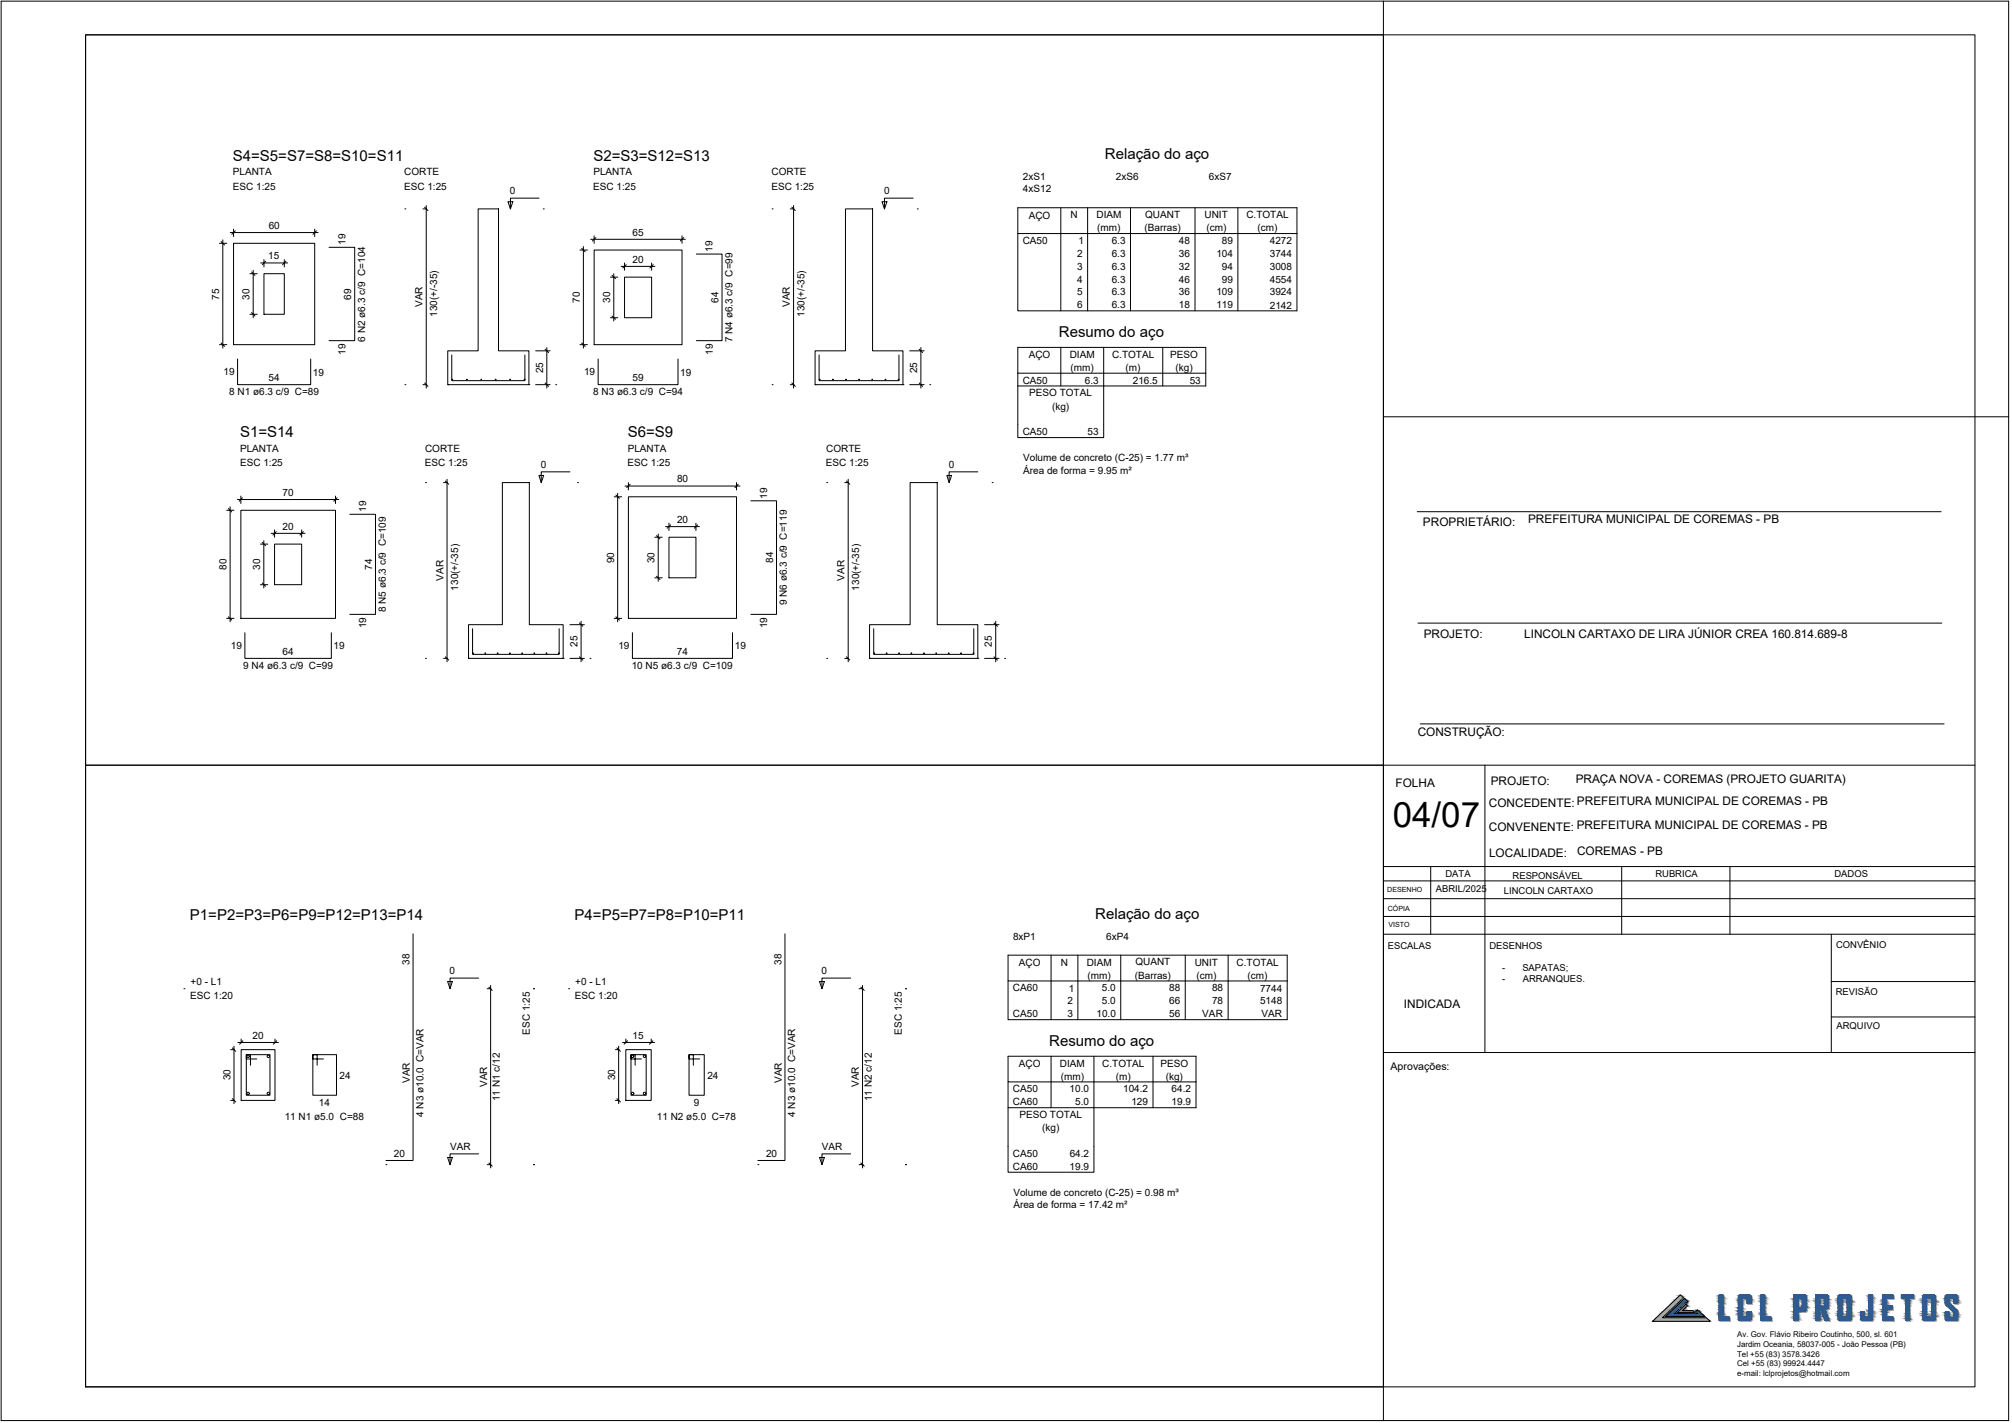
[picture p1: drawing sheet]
<svg xmlns="http://www.w3.org/2000/svg" width="594mm" height="420mm" viewBox="0 0 594 420" stroke-linecap="round" stroke-linejoin="round" font-family="sans-serif">
<defs><g id="words">
<text font-size="10.3" x="411.2" y="244.3">04/07</text>
<g font-size="4.4">
<text x="68.7" y="47.5">S4=S5=S7=S8=S10=S11</text>
<text x="175.2" y="47.5">S2=S3=S12=S13</text>
<text x="326.3" y="46.9">Relação do aço</text>
<text x="312.7" y="99.6">Resumo do aço</text>
<text x="70.9" y="129.2">S1=S14</text>
<text x="185.3" y="129.2">S6=S9</text>
<text x="56.1" y="271.6">P1=P2=P3=P6=P9=P12=P13=P14</text>
<text x="169.7" y="271.6">P4=P5=P7=P8=P10=P11</text>
<text x="323.4" y="271.4">Relação do aço</text>
<text x="309.8" y="308.9">Resumo do aço</text>
</g>
<g font-size="3.5">
<text x="420.2" y="155.4">PROPRIETÁRIO:</text>
<text x="451.2" y="154.6">PREFEITURA MUNICIPAL DE COREMAS - PB</text>
<text x="420.4" y="188.3">PROJETO:</text>
<text x="450" y="188.3">LINCOLN CARTAXO DE LIRA JÚNIOR CREA 160.814.689-8</text>
<text x="418.6" y="217.4">CONSTRUÇÃO:</text>
<text x="412.1" y="232.3">FOLHA</text>
<text x="440.2" y="231.6">PROJETO:</text>
<text x="465.2" y="231.3">PRAÇA NOVA - COREMAS (PROJETO GUARITA)</text>
<text x="439.6" y="238.3">CONCEDENTE: PREFEITURA MUNICIPAL DE COREMAS - PB</text>
<text x="439.6" y="245.3">CONVENENTE: PREFEITURA MUNICIPAL DE COREMAS - PB</text>
<text x="439.7" y="252.9">LOCALIDADE:</text>
<text x="465.7" y="252.3">COREMAS - PB</text>
<text x="414.5" y="297.6">INDICADA</text>
</g>
<text font-size="3.1" x="410.6" y="315.9">Aprovações:</text>
<g font-size="3">
<text x="68.7" y="51.8">PLANTA</text>
<text x="119.4" y="51.8">CORTE</text>
<text x="175.2" y="51.8">PLANTA</text>
<text x="227.8" y="51.8">CORTE</text>
<text x="302" y="53">2xS1</text>
<text x="329.5" y="53">2xS6</text>
<text x="357" y="53">6xS7</text>
<text x="68.7" y="56">ESC 1:25</text>
<text x="119.3" y="56">ESC 1:25</text>
<text x="150.6" y="57.4">0</text>
<text x="175.2" y="56">ESC 1:25</text>
<text x="227.8" y="56">ESC 1:25</text>
<text x="261" y="57.4">0</text>
<text x="302" y="56.8">4xS12</text>
<text x="303.7" y="64.5">AÇO</text>
<text x="316.1" y="64.4">N</text>
<text x="323.8" y="64.4">DIAM</text>
<text x="338.1" y="64.3">QUANT</text>
<text x="355.6" y="64.4">UNIT</text>
<text x="368" y="64.4">C.TOTAL</text>
<text x="79.3" y="67.6">60</text>
<text x="186.8" y="69.6">65</text>
<text x="324" y="68.3">(mm)</text>
<text x="337.9" y="68.3">(Barras)</text>
<text x="356.2" y="68.3">(cm)</text>
<text x="371.3" y="68.3">(cm)</text>
<text x="79.2" y="76.6">15</text>
<text x="102" y="72.3" transform="rotate(-90 102 72.3)">19</text>
<text x="186.8" y="77.6">20</text>
<text x="210.4" y="74.3" transform="rotate(-90 210.4 74.3)">19</text>
<text x="302" y="72">CA50</text>
<text x="318.1" y="75.9">2</text>
<text x="318.4" y="72.1">1</text>
<text x="328.3" y="72">6.3</text>
<text x="328.3" y="75.8">6.3</text>
<text x="348.1" y="72">48</text>
<text x="348.1" y="75.8">36</text>
<text x="359.2" y="75.8">104</text>
<text x="360.8" y="72">89</text>
<text x="374.9" y="72.1">4272</text>
<text x="374.9" y="75.8">3744</text>
<text x="318.1" y="79.6">3</text>
<text x="318.1" y="83.5">4</text>
<text x="328.3" y="79.6">6.3</text>
<text x="328.3" y="83.4">6.3</text>
<text x="348.1" y="79.6">32</text>
<text x="348.1" y="83.4">46</text>
<text x="360.8" y="83.4">99</text>
<text x="360.8" y="79.6">94</text>
<text x="374.9" y="79.6">3008</text>
<text x="374.9" y="83.4">4554</text>
<text x="64.7" y="88.5" transform="rotate(-90 64.7 88.5)">75</text>
<text x="73.7" y="88.4" transform="rotate(-90 73.7 88.4)">30</text>
<text x="103.7" y="88.4" transform="rotate(-90 103.7 88.4)">69</text>
<text x="171.2" y="89.5" transform="rotate(-90 171.2 89.5)">70</text>
<text x="180.2" y="89.5" transform="rotate(-90 180.2 89.5)">30</text>
<text x="212.2" y="89.4" transform="rotate(-90 212.2 89.4)">64</text>
<text x="318" y="87.2">5</text>
<text x="328.3" y="87.2">6.3</text>
<text x="348.1" y="87.2">36</text>
<text x="359.2" y="87.2">109</text>
<text x="374.9" y="87.2">3924</text>
<text x="124.8" y="90.7" transform="rotate(-90 124.8 90.7)">VAR</text>
<text x="129.1" y="93.6" transform="rotate(-90 129.1 93.6)">130(+/-35)</text>
<text x="233.3" y="90.7" transform="rotate(-90 233.3 90.7)">VAR</text>
<text x="237.6" y="93.6" transform="rotate(-90 237.6 93.6)">130(+/-35)</text>
<text x="318.1" y="91.1">6</text>
<text x="328.3" y="91.1">6.3</text>
<text x="348.1" y="91.1">18</text>
<text x="359.2" y="91.1">119</text>
<text x="374.9" y="91.1">2142</text>
<text x="107.8" y="100.9" transform="rotate(-90 107.8 100.9)">6 N2 ø6.3 c/9 C=104</text>
<text x="216.2" y="101" transform="rotate(-90 216.2 101)">7 N4 ø6.3 c/9 C=99</text>
<text x="102" y="104.7" transform="rotate(-90 102 104.7)">19</text>
<text x="210.4" y="104.7" transform="rotate(-90 210.4 104.7)">19</text>
<text x="303.7" y="105.7">AÇO</text>
<text x="315.8" y="105.7">DIAM</text>
<text x="328.3" y="105.6">C.TOTAL</text>
<text x="345.5" y="105.6">PESO</text>
<text x="66" y="110.8">19</text>
<text x="79.3" y="112.6">54</text>
<text x="92.4" y="110.9">19</text>
<text x="160.4" y="110.2" transform="rotate(-90 160.4 110.2)">25</text>
<text x="172.5" y="110.8">19</text>
<text x="186.8" y="112.6">59</text>
<text x="200.9" y="110.9">19</text>
<text x="270.8" y="110.2" transform="rotate(-90 270.8 110.2)">25</text>
<text x="302" y="113.2">CA50</text>
<text x="316.1" y="109.6">(mm)</text>
<text x="320.3" y="113.2">6.3</text>
<text x="332.4" y="109.6">(m)</text>
<text x="334.5" y="113.2">216.5</text>
<text x="347.1" y="109.6">(kg)</text>
<text x="351.3" y="113.2">53</text>
<text x="67.7" y="116.6">8 N1 ø6.3 c/9 C=89</text>
<text x="175.2" y="116.6">8 N3 ø6.3 c/9 C=94</text>
<text x="303.9" y="117.1">PESO TOTAL</text>
<text x="310.6" y="121">(kg)</text>
<text x="302" y="128.5">CA50</text>
<text x="321.1" y="128.5">53</text>
<text x="70.9" y="137.6">ESC 1:25</text>
<text x="70.9" y="133.4">PLANTA</text>
<text x="125.4" y="137.6">ESC 1:25</text>
<text x="125.5" y="133.4">CORTE</text>
<text x="185.3" y="137.6">ESC 1:25</text>
<text x="185.3" y="133.4">PLANTA</text>
<text x="243.8" y="137.6">ESC 1:25</text>
<text x="243.9" y="133.4">CORTE</text>
<text x="302.1" y="136.2">Volume de concreto (C-25) = 1.77 m³</text>
<text x="159.7" y="138.3">0</text>
<text x="199.9" y="142.4">80</text>
<text x="280.1" y="138.3">0</text>
<text x="302.1" y="139.9">Área de forma = 9.95 m²</text>
<text x="83.4" y="146.4">70</text>
<text x="226.5" y="147.2" transform="rotate(-90 226.5 147.2)">19</text>
<text x="108.1" y="151.2" transform="rotate(-90 108.1 151.2)">19</text>
<text x="199.9" y="154.4">20</text>
<text x="83.4" y="156.4">20</text>
<text x="181.3" y="166.3" transform="rotate(-90 181.3 166.3)">90</text>
<text x="193.3" y="166.3" transform="rotate(-90 193.3 166.3)">30</text>
<text x="228.3" y="166.2" transform="rotate(-90 228.3 166.2)">84</text>
<text x="66.8" y="168.3" transform="rotate(-90 66.8 168.3)">80</text>
<text x="76.8" y="168.3" transform="rotate(-90 76.8 168.3)">30</text>
<text x="109.9" y="168.3" transform="rotate(-90 109.9 168.3)">74</text>
<text x="130.9" y="171.5" transform="rotate(-90 130.9 171.5)">VAR</text>
<text x="249.4" y="171.5" transform="rotate(-90 249.4 171.5)">VAR</text>
<text x="135.3" y="174.4" transform="rotate(-90 135.3 174.4)">130(+/-35)</text>
<text x="232.4" y="178.7" transform="rotate(-90 232.4 178.7)">9 N6 ø6.3 c/9 C=119</text>
<text x="253.7" y="174.4" transform="rotate(-90 253.7 174.4)">130(+/-35)</text>
<text x="108.1" y="185.5" transform="rotate(-90 108.1 185.5)">19</text>
<text x="113.9" y="180.7" transform="rotate(-90 113.9 180.7)">8 N5 ø6.3 c/9 C=109</text>
<text x="226.6" y="185.5" transform="rotate(-90 226.6 185.5)">19</text>
<text x="68.2" y="191.6">19</text>
<text x="98.5" y="191.7">19</text>
<text x="170.5" y="191.1" transform="rotate(-90 170.5 191.1)">25</text>
<text x="182.6" y="191.6">19</text>
<text x="217" y="191.7">19</text>
<text x="292.9" y="191.1" transform="rotate(-90 292.9 191.1)">25</text>
<text x="71.8" y="197.5">9 N4 ø6.3 c/9 C=99</text>
<text x="83.4" y="193.4">64</text>
<text x="186.5" y="197.5">10 N5 ø6.3 c/9 C=109</text>
<text x="199.9" y="193.5">74</text>
<text x="299.1" y="277.5">8xP1</text>
<text x="326.6" y="277.5">6xP4</text>
<text x="120.9" y="284.9" transform="rotate(-90 120.9 284.9)">38</text>
<text x="132.8" y="287.7">0</text>
<text x="230.8" y="284.9" transform="rotate(-90 230.8 284.9)">38</text>
<text x="242.6" y="287.7">0</text>
<text x="300.9" y="285.2">AÇO</text>
<text x="313.2" y="285.2">N</text>
<text x="320.9" y="285.2">DIAM</text>
<text x="335.2" y="285">QUANT</text>
<text x="352.8" y="285.1">UNIT</text>
<text x="365.1" y="285.1">C.TOTAL</text>
<text x="56.3" y="290.8">+0 - L1</text>
<text x="169.8" y="290.8">+0 - L1</text>
<text x="299.1" y="292.7">CA60</text>
<text x="315.6" y="292.8">1</text>
<text x="321.1" y="289">(mm)</text>
<text x="325.4" y="292.7">5.0</text>
<text x="335.1" y="289">(Barras)</text>
<text x="345.2" y="292.7">88</text>
<text x="353.3" y="289">(cm)</text>
<text x="357.9" y="292.7">88</text>
<text x="368.4" y="289">(cm)</text>
<text x="372.1" y="292.8">7744</text>
<text x="56.2" y="295.1">ESC 1:20</text>
<text x="169.8" y="295.1">ESC 1:20</text>
<text x="315.2" y="296.5">2</text>
<text x="325.4" y="296.5">5.0</text>
<text x="345.2" y="296.5">66</text>
<text x="357.9" y="296.5">78</text>
<text x="372.1" y="296.5">5148</text>
<text x="156.4" y="305.5" transform="rotate(-90 156.4 305.5)">ESC 1:25</text>
<text x="266.3" y="305.5" transform="rotate(-90 266.3 305.5)">ESC 1:25</text>
<text x="299.1" y="300.3">CA50</text>
<text x="315.2" y="300.3">3</text>
<text x="323.8" y="300.3">10.0</text>
<text x="345.2" y="300.3">56</text>
<text x="355" y="300.4">VAR</text>
<text x="372.4" y="300.4">VAR</text>
<text x="74.6" y="306.7">20</text>
<text x="186.8" y="306.7">15</text>
<text x="300.9" y="315">AÇO</text>
<text x="313" y="315">DIAM</text>
<text x="325.5" y="314.9">C.TOTAL</text>
<text x="342.6" y="314.9">PESO</text>
<text x="68" y="319" transform="rotate(-90 68 319)">30</text>
<text x="100.3" y="318.5">24</text>
<text x="121" y="319.7" transform="rotate(-90 121 319.7)">VAR</text>
<text x="143.8" y="320.9" transform="rotate(-90 143.8 320.9)">VAR</text>
<text x="181.6" y="319" transform="rotate(-90 181.6 319)">30</text>
<text x="208.9" y="318.5">24</text>
<text x="230.8" y="319.7" transform="rotate(-90 230.8 319.7)">VAR</text>
<text x="253.6" y="320.9" transform="rotate(-90 253.6 320.9)">VAR</text>
<text x="299.1" y="322.5">CA50</text>
<text x="313.2" y="318.9">(mm)</text>
<text x="315.8" y="322.5">10.0</text>
<text x="329.5" y="318.9">(m)</text>
<text x="331.6" y="322.5">104.2</text>
<text x="344.2" y="318.9">(kg)</text>
<text x="345.9" y="322.5">64.2</text>
<text x="94.1" y="326.5">14</text>
<text x="125" y="329.8" transform="rotate(-90 125 329.8)">4 N3 ø10.0 C=VAR</text>
<text x="147.6" y="325.1" transform="rotate(-90 147.6 325.1)">11 N1 c/12</text>
<text x="204.9" y="326.5">9</text>
<text x="234.8" y="329.8" transform="rotate(-90 234.8 329.8)">4 N3 ø10.0 C=VAR</text>
<text x="257.5" y="325.1" transform="rotate(-90 257.5 325.1)">11 N2 c/12</text>
<text x="299.1" y="326.3">CA60</text>
<text x="317.5" y="326.3">5.0</text>
<text x="334.1" y="326.3">129</text>
<text x="345.9" y="326.3">19.9</text>
<text x="84.1" y="330.7">11 N1 ø5.0 C=88</text>
<text x="193.9" y="330.7">11 N2 ø5.0 C=78</text>
<text x="301" y="330.2">PESO TOTAL</text>
<text x="307.8" y="334.1">(kg)</text>
<text x="116.3" y="341.7">20</text>
<text x="132.9" y="339.6">VAR</text>
<text x="226.2" y="341.7">20</text>
<text x="242.7" y="339.6">VAR</text>
<text x="299.1" y="341.5">CA50</text>
<text x="315.8" y="341.5">64.2</text>
<text x="299.1" y="345.4">CA60</text>
<text x="315.8" y="345.4">19.9</text>
<text x="299.2" y="353.1">Volume de concreto (C-25) = 0.98 m³</text>
<text x="299.2" y="356.8">Área de forma = 17.42 m²</text>
</g>
<g font-size="2.8">
<text x="423.9" y="263.4">ABRIL/2025</text>
<text x="426.8" y="259">DATA</text>
<text x="444" y="263.9">LINCOLN CARTAXO</text>
<text x="446.6" y="259.5">RESPONSÁVEL</text>
<text x="488.8" y="259">RUBRICA</text>
<text x="541.7" y="259">DADOS</text>
<text x="409.8" y="280.3">ESCALAS</text>
<text x="439.8" y="280.3">DESENHOS</text>
<text x="542.1" y="279.9">CONVÊNIO</text>
<text x="443.6" y="286.6">-</text>
<text x="449.5" y="286.6">SAPATAS;</text>
<text x="443.6" y="290">-</text>
<text x="449.6" y="290">ARRANQUES.</text>
<text x="542" y="293.8">REVISÃO</text>
<text x="542.2" y="303.9">ARQUIVO</text>
</g>
<g font-size="2.3">
<text x="512.9" y="394.7">Av. Gov. Flávio Ribeiro Coutinho, 500, sl. 601</text>
<text x="512.9" y="397.6">Jardim Oceania, 58037-005 - João Pessoa (PB)</text>
<text x="512.9" y="400.6">Tel +55 (83) 3578.3426</text>
<text x="512.9" y="403.4">Cel +55 (83) 99924.4447</text>
<text x="512.9" y="406.3">e-mail: lclprojetos@hotmail.com</text>
</g>
<g font-size="2.1">
<text x="409.6" y="263.4">DESENHO</text>
<text x="409.8" y="268.9">CÓPIA</text>
<text x="410" y="273.7">VISTO</text>
</g>
</g></defs>
<!-- layer: DT-Forma -->
<g fill="none" stroke="#000" stroke-width=".3">
<path d="M69 71.8h23.9v30h-23.9zM141.2 61.7h6v41.9h9v10h-24v-10h9zM175.4 73.8h26v28h-26zM249.6 61.7h8v41.9h9v10h-25.9v-10h8.9zM77.9 80.8h6v12h-6zM184.4 81.8h8v12h-8zM71.1 150.7h28v31.9h-28zM148.3 142.5h8v41.9h10v10h-28v-10h10zM185.5 146.7h32v35.9h-32zM197.5 158.6h8v12h-8zM268.7 142.5h8v41.9h12v10h-31.9v-10h11.9zM81.1 160.7h8v11.9h-8z"/>
<path d="M71.2 309.9h10v15h-10zM184.8 309.9h7.5v15h-7.5z"/>
</g>
<!-- layer: DT-Cotas -->
<g fill="none" stroke="#000" stroke-width=".3">
<path d="M64.8 71.8h2.2M65.8 70.8v32M68 68.7h25.9M69 67.6v2.3M74.8 79.8v14M77 77.6h7.9M77.9 76.7v2.1M83.9 76.7v2.1M92.9 67.6v2.3M124.9 61.7h1.1M125.9 60.7v53.9M171.2 73.8h2.2"/>
<path d="M172.3 72.8v30M174.4 70.7h28M175.4 69.6v2.2M183.4 78.7h10M184.4 77.6v2.2M192.4 77.6v2.2M201.4 69.6v2.2M233.3 61.7h1.1M234.3 60.7v53.9M73.8 80.8h2.1M73.8 92.8h2.1M180.3 81.8h2.1"/>
<path d="M180.3 93.8h2.1M181.2 80.8v14M64.8 101.8h2.2M124.9 113.6h1.1M158.2 113.6h4.2M158.2 103.6h4.2M161.5 102.6v12M171.2 101.8h2.2M233.3 113.6h1.1M268.6 113.6h4.3M268.6 103.6h4.3M271.9 102.6v12"/>
<path d="M66.9 150.7h2.2M67.9 149.6v34M70.1 147.5h29.9M71.1 146.5v2.2M77.9 159.6v14M80.1 157.5h9.9M81.1 156.5v2.1M89.1 156.5v2.1M99.1 146.5v2.2M131 142.5h1.1M132 141.5v53.9M181.4 146.7h2.2"/>
<path d="M182.4 145.7v37.9M184.5 143.5h34M185.5 142.5v2.2M193.3 158.6h2.2M194.4 157.6v14M196.5 155.5h10M197.5 154.5v2.1M205.5 154.5v2.1M217.5 142.5v2.2M249.4 142.5h1.1M250.4 141.5v53.9M76.9 160.7h2.2"/>
<path d="M76.9 172.6h2.2M193.3 170.6h2.2M66.9 182.6h2.2M131 194.4h1.1M168.3 194.4h4.3M168.3 184.4h4.3M171.6 183.4v12M181.4 182.6h2.2M249.4 194.4h1.1M290.7 194.4h4.3M290.7 184.4h4.3M294 183.4v12"/>
<path d="M143.8 291.9h1.1M144.9 291v53.8M253.7 291.9h1.1M254.7 291v53.8M68.1 309.9h1.1M69.1 308.9v17M70.2 307.8h12M71.2 306.8v1.1M81.2 306.8v1.1M181.7 309.9h1.1M182.7 308.9v17M183.8 307.8h9.5"/>
<path d="M184.8 306.8v1.1M192.3 306.8v1.1M68.1 324.9h1.1M181.7 324.9h1.1M143.8 343.9h1.1M253.7 343.9h1.1"/>
</g>
<!-- layer: 0 -->
<g fill="none" stroke="#000" stroke-width=".3">
<path d="M.3 .3h592.8v419.1h-592.8zM25.3 10.3h557.8v399.2h-557.8zM25.3 10.3h383.2v215.6h-383.2zM408.5 .3v419.1M65.3 71.3l1 1M69.5 68.2l-1 1M78.4 77.1l-.9 1M84.5 77.1l-1.1 1M93.4 68.2l-1 1M125.4 61.2l1 1M171.7 73.3l1.1 1M175.9 70.1l-1 1.1"/>
<path d="M184.9 78.1l-1 1M192.9 78.1l-1 1M201.9 70.1l-1 1.1M233.8 61.2l1 1M74.3 80.3l1 1M74.3 92.3l1 1M180.7 81.3l1 1M180.7 93.3l1 1M65.3 101.3l1 1M125.4 113.1l1 1M161 103.1l1 1M161 113.1l1 1"/>
<path d="M171.7 101.3l1.1 1M233.8 113.1l1 1M271.4 103.1l1 1M271.4 113.1l1 1M408.5 123.1h184.6M67.4 150.2l1 1M71.6 147l-1 1M81.6 157l-1 1M89.6 157l-1 1M99.5 147l-.9 1M131.5 142l1 1M181.9 146.2l1 1"/>
<path d="M186.1 143l-1.1 1M193.8 158.2l1.1 .9M198 155l-1 1M206 155l-1 1M218 143l-1 1M249.9 142l1 1M77.4 160.1l1 1M77.4 172.1l1 1M193.8 170.1l1.1 1M67.4 182.1l1 1M131.5 193.9l1 1M171.1 183.9l1 1"/>
<path d="M171.1 193.9l1 1M181.9 182.1l1 1M249.9 193.9l1 1M293.5 183.9l1 1M293.5 193.9l1 1M25.3 225.9h383.2v183.6h-383.2zM144.4 291.5l.9 .9M254.2 291.5l1 .9M68.6 309.4l1 1M71.7 307.3l-1 1M81.7 307.3l-1 1M182.2 309.4l1 1"/>
<path d="M185.3 307.3l-1 1M192.8 307.3l-1 1M68.6 324.4l1 1M182.2 324.4l1 1M144.4 343.4l.9 .9M254.2 343.4l1 .9"/>
</g>
<!-- layer: DT-Pontilhado -->
<g fill="none" stroke="#000" stroke-width=".3">
<path d="M119.5 61.7h.1M160.4 61.7h.1M228 61.7h.1M270.8 61.7h.1M119.5 113.6h.1M132.2 113.6h.1M156.2 113.6h.1M164.1 113.6h.1M228 113.6h.1M240.7 113.6h.1M266.6 113.6h.1M274.5 113.6h.1"/>
<path d="M125.6 142.5h.1M170.5 142.5h.1M244.1 142.5h.1M292.9 142.5h.1M125.6 194.4h.1M138.3 194.4h.1M166.3 194.4h.1M174.2 194.4h.1M244.1 194.4h.1M256.8 194.4h.1M288.7 194.4h.1M296.6 194.4h.1"/>
<path d="M54.3 291.9h.1M157.5 291.9h.1M167.9 291.9h.1M267.4 291.9h.1M114 343.9h.1M157.5 343.9h.1M223.8 343.9h.1M267.4 343.9h.1"/>
</g>
<!-- layer: DT-Textos -->
<g fill="none" stroke="#000" stroke-width=".3">
<path d="M150 59.6h1.4l-.7 2.1zM159.2 58.5h-8.5v3.2M260.4 59.6h1.5l-.7 2.1zM269.6 58.5h-8.4v3.2M168.3 139.3h-8.5v3.2M288.7 139.3h-8.5v3.2M159.1 140.4h1.4l-.7 2.1zM279.6 140.4h1.4l-.8 2.1zM132.2 289.8h1.4l-.7 2.1zM141.3 288.8h-8.4v3.1M242 289.8h1.4l-.7 2.1zM251.2 288.8h-8.5v3.1"/>
<path d="M132.2 341.8h1.4l-.7 2.1zM141.3 340.7h-8.4v3.2M242 341.8h1.4l-.7 2.1zM251.2 340.7h-8.5v3.2"/>
</g>
<!-- layer: DT-Armadura -->
<path d="M97.2 73h7.5v27.6h-7.5M205.6 75h7.6v25.6h-7.6M70.1 106v7.6h21.6v-7.6M133.4 104.8v7.6h21.6v-7.6M176.6 106v7.6h23.6v-7.6M241.9 104.8v7.6h23.5v-7.6M103.3 151.8h7.6v29.6h-7.6M221.7 147.9h7.6v33.5h-7.6M72.3 186.8v7.6h25.5v-7.6M139.5 185.6v7.6h25.6v-7.6M186.7 186.8v7.6h29.6v-7.6M258 185.6v7.6h29.5v-7.6" fill="none" stroke="#000" stroke-width=".3"/>
<!-- layer: DT-Barras no corte -->
<g fill="none" stroke="#000" stroke-width=".3">
<circle cx="133.5" cy="112.1" r=".11"/>
<circle cx="137.8" cy="112.1" r=".11"/>
<circle cx="142.1" cy="112.1" r=".11"/>
<circle cx="146.3" cy="112.1" r=".11"/>
<circle cx="150.6" cy="112.1" r=".11"/>
<circle cx="154.9" cy="112.1" r=".11"/>
<circle cx="242" cy="112.1" r=".11"/>
<circle cx="245.9" cy="112.1" r=".11"/>
<circle cx="249.8" cy="112.1" r=".11"/>
<circle cx="253.6" cy="112.1" r=".11"/>
<circle cx="257.5" cy="112.1" r=".11"/>
<circle cx="261.4" cy="112.1" r=".11"/>
<circle cx="265.3" cy="112.1" r=".11"/>
<circle cx="139.7" cy="192.9" r=".11"/>
<circle cx="143.3" cy="192.9" r=".11"/>
<circle cx="146.9" cy="192.9" r=".11"/>
<circle cx="150.5" cy="192.9" r=".11"/>
<circle cx="154.2" cy="192.9" r=".11"/>
<circle cx="157.8" cy="192.9" r=".11"/>
<circle cx="161.4" cy="192.9" r=".11"/>
<circle cx="165" cy="192.9" r=".11"/>
<circle cx="258.1" cy="192.9" r=".11"/>
<circle cx="261.8" cy="192.9" r=".11"/>
<circle cx="265.5" cy="192.9" r=".11"/>
<circle cx="269.1" cy="192.9" r=".11"/>
<circle cx="272.8" cy="192.9" r=".11"/>
<circle cx="276.4" cy="192.9" r=".11"/>
<circle cx="280.1" cy="192.9" r=".11"/>
<circle cx="283.7" cy="192.9" r=".11"/>
<circle cx="287.4" cy="192.9" r=".11"/>
<circle cx="73.3" cy="311.9" r=".36"/>
<circle cx="79.2" cy="311.9" r=".36"/>
<circle cx="186.8" cy="311.9" r=".36"/>
<circle cx="190.3" cy="311.9" r=".36"/>
<circle cx="73.3" cy="322.9" r=".36"/>
<circle cx="79.2" cy="322.9" r=".36"/>
<circle cx="186.8" cy="322.9" r=".36"/>
<circle cx="190.3" cy="322.9" r=".36"/>
</g>
<g fill="none" stroke="#000" stroke-width=".3">
<path d="M300.5 69v22.8h82.4v-30.5h-82.4v7.7h82.4M313.2 61.3v30.5M321.1 61.3v30.5M333.8 61.3v30.5M352.8 61.3v30.5M365.5 61.3v30.5M300.5 110.2v3.8h55.5v-11.4h-55.5v7.6h55.5M313.2 102.6v11.4M325.9 102.6v26.6h-25.4v-15.2M343.3 102.6v11.4M297.6 289.6v11.5h82.5v-19.1h-82.5v7.6h82.5M310.3 282v19.1"/>
<path d="M318.3 282v19.1M330.9 282v19.1M350 282v19.1M362.6 282v19.1M297.6 319.4v7.7h55.5v-15.2h-55.5v7.5h55.5M310.3 311.9v15.2M323 311.9v34.2h-25.4v-19M340.4 311.9v15.2"/>
</g>
<!-- layer: DT-Barras na forma -->
<path d="M75.8 312.7h-3.1v-1.3h7v12h-7v-12h1.3v3.1M189.4 312.7h-3.1v-1.3h4.5v12h-4.5v-12h1.2v3.1" fill="none" stroke="#000" stroke-width=".3"/>
<!-- layer: DT-Barras rebatidas -->
<path d="M122 275.7v66.9h-8M231.8 275.7v66.9h-8M95.5 312.7h-3.1v-1.3h7v12h-7v-12h1.2v3.1M206.6 312.7h-3.1v-1.3h4.4v12h-4.4v-12h1.2v3.1" fill="none" stroke="#000" stroke-width=".3"/>
<!-- layer: carimbo -->
<g fill="none" stroke="#000" stroke-width=".3">
<path d="M418.5 151.1h154.7M418.7 184h154.7M419.4 213.7h154.6M408.5 225.9h174.6M438.4 225.9v84.9M408.5 255.9h174.6M422.4 255.9v19.9M478.8 255.9v19.9M510.8 255.9v19.9M408.5 275.8h174.6M408.5 270.6h174.6M408.5 265.3h174.6"/>
<path d="M408.5 260.1h174.6M540.7 275.8v35M540.7 289.8h42.4M408.5 310.8h174.6M540.7 300.3h42.4"/>
</g>
<!-- layer: LOGO LCL -->
<g fill="#a8a9aa" stroke="#a8a9aa" stroke-width=".3">
<path d="M574.7 383.2h3.6z"/>
<path d="M496.1 382.5h.2z"/>
<path d="M497.8 384.8h.2z"/>
<path d="M500.9 387.1h.6z"/>
<path d="M575.3 382.7h2.7zM575 382.7h3z"/>
<path d="M514.2 382.7h2.8zM513.9 382.7h3.1z"/>
<path d="M568.6 382.7h2.8zM568.3 382.7h3.1z"/>
<path d="M543.6 382.7h2.9zM543.4 382.7h3.1z"/>
<path d="M530 382.7h3.3zM530 382.7h3.3z"/>
<path d="M536.4 382.7h3.4zM536.4 382.7h3.4z"/>
<path d="M561.7 382.7h3.7zM561.7 382.7h3.7z"/>
<path d="M556.1 382.7h3.1zM556.1 382.7h3.1z"/>
<path d="M552.1 382.7h1.1zM552.1 382.7h1.1z"/>
<path d="M520.2 382.7h1.2zM520.2 382.7h1.2z"/>
<path d="M507.9 382.7h1.2zM507.9 382.7h1.2z"/>
<path d="M552.1 382.7h1.1zM552.1 382.7h1.1z"/>
<path d="M536.4 382.7h3.5zM536.4 382.7h3.5z"/>
<path d="M530 382.7h3.4zM530 382.7h3.4z"/>
<path d="M520.2 382.7h1.2zM520.2 382.7h1.2z"/>
<path d="M507.9 382.7h1.2zM507.9 382.7h1.2z"/>
<path d="M556.1 382.7h3.1zM556.1 382.7h3.1z"/>
<path d="M575 382.7l3.2 .1zM574.8 382.8h3.4z"/>
<path d="M513.9 382.7l3.2 .1zM513.8 382.8h3.3z"/>
<path d="M568.3 382.7l3.3 .1zM568.1 382.8h3.5z"/>
<path d="M543.4 382.7l3.3 .1zM543.2 382.8h3.5z"/>
<path d="M530 382.7l3.5 .1zM530 382.7l3.5 .1z"/>
<path d="M536.4 382.7l3.6 .1zM536.4 382.7l3.6 .1z"/>
<path d="M513.8 382.8h3.3zM513.8 382.8h3.3z"/>
<path d="M561.7 382.7l3.7 .1zM561.7 382.7l3.7 .1z"/>
<path d="M556.1 382.7l3.1 .1zM556.1 382.7l3.1 .1z"/>
<path d="M552.1 382.7l1.1 .2v-.2zM552.1 382.7l1.1 .2h-1.1z"/>
<path d="M520.2 382.7l1.2 .2v-.2zM520.2 382.7l1.2 .2h-1.2z"/>
<path d="M507.9 382.7l1.2 .2v-.2zM507.9 382.7l1.2 .2h-1.2z"/>
<path d="M552.1 382.9h1.1zM552.1 382.9h1.1z"/>
<path d="M536.4 382.8l3.7 .2-.1-.2zM536.4 382.8l3.7 .2h-3.7z"/>
<path d="M530 382.8l3.6 .2-.1-.2zM530 382.8l3.6 .2h-3.6z"/>
<path d="M520.2 382.9l1.2 .1zM520.2 382.9l1.2 .1z"/>
<path d="M507.9 382.9l1.2 .1zM507.9 382.9l1.2 .1z"/>
<path d="M556.1 382.8l3.1 .2v-.2zM556.1 382.8l3.1 .2h-3.1z"/>
<path d="M574.8 382.8l3.5 .2-.1-.2zM574.8 382.8l3.5 .2h-3.6zM574.7 383h3.6zM574.7 383h3.6z"/>
<path d="M513.8 382.8l3.5 .2-.2-.2zM513.8 382.8l3.5 .2h-3.7z"/>
<path d="M568.1 382.8l3.6 .2-.1-.2zM568.1 382.8l3.6 .2h-3.7z"/>
<path d="M543.2 382.8l3.6 .2-.1-.2zM543.2 382.8l3.6 .2h-3.7z"/>
<path d="M530 383h3.6zM530 383h3.6z"/>
<path d="M536.4 383h3.7zM536.4 383h3.7z"/>
<path d="M513.6 383h3.7zM513.6 383h3.7z"/>
<path d="M561.7 382.8l3.7 .4v-.4zM561.7 382.8l3.7 .4h-3.7z"/>
<path d="M556.1 383l3.1 .2v-.2zM556.1 383l3.1 .2h-3.1z"/>
<path d="M574.7 383l3.6 .2v-.2zM574.7 383l3.6 .2h-3.6zM574.7 383.2h3.6z"/>
<path d="M568 383l3.8 .2-.1-.2zM568 383l3.8 .2h-3.8z"/>
<path d="M543.1 383l3.8 .2-.1-.2zM543.1 383l3.8 .2h-3.8z"/>
<path d="M513.6 383l3.7 .2v-.2zM513.6 383l3.7 .2h-3.7z"/>
<path d="M536.4 383l3.7 .2v-.2zM536.4 383l3.7 .2h-3.7z"/>
<path d="M530 383l3.6 .2v-.2zM530 383l3.6 .2h-3.6z"/>
<path d="M520.2 383l1.2 .2v-.2zM520.2 383l1.2 .2h-1.2z"/>
<path d="M507.9 383l1.2 .2v-.2zM507.9 383l1.2 .2h-1.2z"/>
<path d="M552.1 382.9l1.1 .3v-.3zM552.1 382.9l1.1 .3h-1.1z"/>
<path d="M513.6 383.2l3.7 .1zM513.6 383.2l3.7 .1z"/>
<path d="M536.4 383.2l3.7 .1zM536.4 383.2l3.7 .1z"/>
<path d="M530 383.2l3.6 .1zM530 383.2l3.6 .1z"/>
<path d="M552.1 383.2l1.1 .1zM552.1 383.2l1.1 .1z"/>
<path d="M574.7 383.2l3.6 .1zM574.7 383.2l3.6 .1z"/>
<path d="M513.6 383.3h3.7zM513.6 383.3h3.7z"/>
<path d="M568 383.2l3.8 .1zM568 383.2l3.8 .1z"/>
<path d="M543.1 383.2l3.8 .1zM543.1 383.2l3.8 .1z"/>
<path d="M568 383.3h3.8zM568 383.3h3.8z"/>
<path d="M543.1 383.3h3.8zM543.1 383.3h3.8z"/>
<path d="M574.7 383.3h3.6zM574.7 383.3h3.6z"/>
<path d="M536.4 383.3h3.7zM536.4 383.3h3.7z"/>
<path d="M530 383.3h3.6zM530 383.3h3.6z"/>
<path d="M520.2 383.2l1.2 .2zM520.2 383.2l1.2 .2z"/>
<path d="M507.9 383.2l1.2 .2zM507.9 383.2l1.2 .2z"/>
<path d="M556.1 383.2l3.1 .2v-.2zM556.1 383.2l3.1 .2h-3.1z"/>
<path d="M513.6 383.3l3.7 .1zM513.6 383.3l3.7 .1z"/>
<path d="M536.4 383.3l3.7 .1zM536.4 383.3l3.7 .1z"/>
<path d="M530 383.3l3.6 .1zM530 383.3l3.6 .1z"/>
<path d="M556.1 383.4l3.1 .1zM556.1 383.4l3.1 .1z"/>
<path d="M561.7 383.2l3.7 .3v-.3zM561.7 383.2l3.7 .3h-3.7z"/>
<path d="M513.6 383.4l3.7 .1v-.1zM513.6 383.4l3.7 .1h-3.7z"/>
<path d="M568 383.3l3.8 .2v-.2zM568 383.3l3.8 .2h-3.8z"/>
<path d="M543.1 383.3l3.8 .2v-.2zM543.1 383.3l3.8 .2h-3.8z"/>
<path d="M574.7 383.3l3.6 .2v-.2zM574.7 383.3l3.6 .2h-3.6z"/>
<path d="M536.4 383.4l3.7 .1v-.1zM536.4 383.4l3.7 .1h-3.7z"/>
<path d="M568 383.5h3.8zM568 383.5h3.8z"/>
<path d="M543.1 383.5h3.8zM543.1 383.5h3.8z"/>
<path d="M574.7 383.5h3.6zM574.7 383.5h3.6z"/>
<path d="M530 383.4l3.6 .2v-.2zM530 383.4l3.6 .2h-3.6z"/>
<path d="M574.7 383.5l3.6 .1zM574.7 383.5l3.6 .1z"/>
<path d="M577.2 383.6h1.1zM577.2 383.6h1.1z"/>
<path d="M574.7 383.6h1.1zM574.7 383.6h1.1z"/>
<path d="M568 383.5l3.8 .1zM568 383.5l3.8 .1z"/>
<path d="M561.7 383.5l3.7 .1zM561.7 383.5l3.7 .1z"/>
<path d="M556.1 383.5l3.1 .1zM556.1 383.5l3.1 .1z"/>
<path d="M568 383.6h3.8zM568 383.6h3.8z"/>
<path d="M543.1 383.5l3.8 .1zM543.1 383.5l3.8 .1z"/>
<path d="M536.4 383.5l3.7 .1zM536.4 383.5l3.7 .1z"/>
<path d="M530 383.6h3.6zM530 383.6h3.6z"/>
<path d="M513.6 383.5l3.7 .1zM513.6 383.5l3.7 .1z"/>
<path d="M516.2 383.6h1.1zM516.2 383.6h1.1z"/>
<path d="M513.6 383.6h1.1zM513.6 383.6h1.1z"/>
<path d="M539 383.6l1.1 .1zM539 383.6l1.1 .1z"/>
<path d="M561.7 383.6l3.7 .1zM561.7 383.6l3.7 .1z"/>
<path d="M556.1 383.6l3.1 .1zM556.1 383.6l3.1 .1z"/>
<path d="M532.5 383.6l1.1 .1zM532.5 383.6l1.1 .1z"/>
<path d="M530 383.6l1.1 .1zM530 383.6l1.1 .1z"/>
<path d="M574.7 383.6l1.1 .1zM574.7 383.6l1.1 .1z"/>
<path d="M577.2 383.6l1.1 .1zM577.2 383.6l1.1 .1z"/>
<path d="M516.2 383.6l1.1 .1zM516.2 383.6l1.1 .1z"/>
<path d="M520.2 383.4l1.2 .3v-.3zM520.2 383.4l1.2 .3h-1.2z"/>
<path d="M507.9 383.4l1.2 .3v-.3zM507.9 383.4l1.2 .3h-1.2z"/>
<path d="M556.1 383.7h1.2zM556.1 383.7h1.2z"/>
<path d="M552.1 383.3l1.1 .4v-.4zM552.1 383.3l1.1 .4h-1.1z"/>
<path d="M570.7 383.6l1.1 .1zM570.7 383.6l1.1 .1z"/>
<path d="M545.7 383.6l1.2 .1zM545.7 383.6l1.2 .1z"/>
<path d="M568 383.6l1.1 .1zM568 383.6l1.1 .1z"/>
<path d="M543.1 383.6l1.1 .1zM543.1 383.6l1.1 .1z"/>
<path d="M513.6 383.6l1.1 .1zM513.6 383.6l1.1 .1z"/>
<path d="M516.2 383.7h1.1zM516.2 383.7h1.1z"/>
<path d="M536.4 383.6l1.2 .1zM536.4 383.6l1.2 .1z"/>
<path d="M539 383.7h1.1zM539 383.7h1.1zM539 383.7h1.1zM539 383.7h1.1z"/>
<path d="M563 383.7h1.1zM563 383.7h1.1z"/>
<path d="M552.1 383.7l1.1 .1zM552.1 383.7l1.1 .1z"/>
<path d="M532.5 383.7l1.1 .1zM532.5 383.7l1.1 .1z"/>
<path d="M530 383.7l1.1 .1zM530 383.7l1.1 .1z"/>
<path d="M556.1 383.7l1.2 .1zM556.1 383.7l1.2 .1z"/>
<path d="M516.2 383.7l1.1 .1zM516.2 383.7l1.1 .1z"/>
<path d="M532.5 383.8h1.1zM532.5 383.8h1.1z"/>
<path d="M574.7 383.7l1.1 .1v-.1zM574.7 383.7l1.1 .1h-1.1z"/>
<path d="M577.2 383.7l1.1 .1v-.1zM577.2 383.7l1.1 .1h-1.1z"/>
<path d="M536.4 383.7l1.2 .1zM536.4 383.7l1.2 .1z"/>
<path d="M530 383.8h1.1zM530 383.8h1.1z"/>
<path d="M513.6 383.7l1.1 .1v-.1zM513.6 383.7l1.1 .1h-1.1z"/>
<path d="M520.2 383.7l1.2 .1v-.1zM520.2 383.7l1.2 .1h-1.2z"/>
<path d="M507.9 383.7l1.2 .1v-.1zM507.9 383.7l1.2 .1h-1.2z"/>
<path d="M556.1 383.8h1.2zM556.1 383.8h1.2z"/>
<path d="M568 383.7l1.1 .1v-.1zM568 383.7l1.1 .1h-1.1z"/>
<path d="M543.1 383.7l1.1 .1v-.1zM543.1 383.7l1.1 .1h-1.1z"/>
<path d="M570.7 383.7l1.1 .1v-.1zM570.7 383.7l1.1 .1h-1.1z"/>
<path d="M545.7 383.7l1.2 .1v-.1zM545.7 383.7l1.2 .1h-1.2z"/>
<path d="M570.7 383.8l1.1 .1zM570.7 383.8l1.1 .1z"/>
<path d="M545.7 383.8l1.2 .1zM545.7 383.8l1.2 .1z"/>
<path d="M568 383.8l1.1 .1zM568 383.8l1.1 .1z"/>
<path d="M543.1 383.8l1.1 .1zM543.1 383.8l1.1 .1z"/>
<path d="M536.4 383.8l1.2 .1zM536.4 383.8l1.2 .1z"/>
<path d="M513.6 383.8l1.1 .1zM513.6 383.8l1.1 .1z"/>
<path d="M563 383.7l1.1 .2v-.2zM563 383.7l1.1 .2h-1.1z"/>
<path d="M539 383.7l1.1 .3v-.3zM539 383.7l1.1 .3h-1.1z"/>
<path d="M556.1 383.8l1.2 .2v-.2zM556.1 383.8l1.2 .2h-1.2z"/>
<path d="M516.2 383.8l1.1 .2v-.2zM516.2 383.8l1.1 .2h-1.1z"/>
<path d="M532.5 383.8l1.1 .3v-.3zM532.5 383.8l1.1 .3h-1.1z"/>
<path d="M530 383.8l1.1 .3v-.3zM530 383.8l1.1 .3h-1.1z"/>
<path d="M574.7 383.8l1.1 .3v-.3zM574.7 383.8l1.1 .3h-1.1z"/>
<path d="M577.2 383.8l1.1 .3v-.3zM577.2 383.8l1.1 .3h-1.1z"/>
<path d="M570.7 383.9l1.1 .2v-.2zM570.7 383.9l1.1 .2h-1.1z"/>
<path d="M545.7 383.9l1.2 .2v-.2zM545.7 383.9l1.2 .2h-1.2z"/>
<path d="M568 383.9l1.1 .2v-.2zM568 383.9l1.1 .2h-1.1z"/>
<path d="M543.1 383.9l1.1 .2v-.2zM543.1 383.9l1.1 .2h-1.1z"/>
<path d="M520.2 383.8l1.2 .4v-.4zM520.2 383.8l1.2 .4h-1.2z"/>
<path d="M507.9 383.8l1.2 .4v-.4zM507.9 383.8l1.2 .4h-1.2z"/>
<path d="M552.1 383.8l1.1 .4v-.4zM552.1 383.8l1.1 .4h-1.1z"/>
<path d="M539 384l1.1 .2v-.2zM539 384l1.1 .2h-1.1z"/>
<path d="M536.4 383.9l1.2 .3v-.3zM536.4 383.9l1.2 .3h-1.2z"/>
<path d="M513.6 383.9l1.1 .3v-.3zM513.6 383.9l1.1 .3h-1.1z"/>
<path d="M568 384.1l1.1 .2zM568 384.1l1.1 .2z"/>
<path d="M543.1 384.1l1.1 .2zM543.1 384.1l1.1 .2z"/>
<path d="M570.7 384.1l1.1 .2zM570.7 384.1l1.1 .2z"/>
<path d="M545.7 384.1l1.2 .2zM545.7 384.1l1.2 .2z"/>
<path d="M563 383.9l1.1 .4v-.4zM563 383.9l1.1 .4h-1.1z"/>
<path d="M552.1 384.2l1.1 .1zM552.1 384.2l1.1 .1z"/>
<path d="M574.7 384.1l1.1 .2v-.2zM574.7 384.1l1.1 .2h-1.1z"/>
<path d="M577.2 384.1l1.1 .2v-.2zM577.2 384.1l1.1 .2h-1.1z"/>
<path d="M513.6 384.2l1.1 .1zM513.6 384.2l1.1 .1z"/>
<path d="M556.1 384l1.2 .3v-.3zM556.1 384l1.2 .3h-1.2z"/>
<path d="M516.2 384l1.1 .4v-.4zM516.2 384l1.1 .4h-1.1z"/>
<path d="M539 384.2l1.1 .2v-.2zM539 384.2l1.1 .2h-1.1z"/>
<path d="M536.4 384.2l1.2 .2v-.2zM536.4 384.2l1.2 .2h-1.2z"/>
<path d="M532.5 384.1l1.1 .3v-.3zM532.5 384.1l1.1 .3h-1.1z"/>
<path d="M530 384.1l1.1 .3v-.3zM530 384.1l1.1 .3h-1.1z"/>
<path d="M520.2 384.2l1.2 .2v-.2zM520.2 384.2l1.2 .2h-1.2z"/>
<path d="M507.9 384.2l1.2 .2v-.2zM507.9 384.2l1.2 .2h-1.2z"/>
<path d="M556.1 384.3l1.2 .1zM556.1 384.3l1.2 .1z"/>
<path d="M577.2 384.3l1.1 .2v-.2zM577.2 384.3l1.1 .2h-1.1z"/>
<path d="M570.7 384.3l1.1 .2v-.2zM570.7 384.3l1.1 .2h-1.1z"/>
<path d="M545.7 384.3l1.2 .2v-.2zM545.7 384.3l1.2 .2h-1.2z"/>
<path d="M568 384.3l1.1 .2v-.2zM568 384.3l1.1 .2h-1.1z"/>
<path d="M543.1 384.3l1.1 .2v-.2zM543.1 384.3l1.1 .2h-1.1z"/>
<path d="M532.5 384.4l1.1 .1zM532.5 384.4l1.1 .1z"/>
<path d="M530 384.4l1.1 .1zM530 384.4l1.1 .1z"/>
<path d="M516.2 384.4l1.1 .1zM516.2 384.4l1.1 .1z"/>
<path d="M536.4 384.4l1.2 .2v-.2zM536.4 384.4l1.2 .2h-1.2z"/>
<path d="M563 384.3l1.1 .4v-.4zM563 384.3l1.1 .4h-1.1z"/>
<path d="M516.2 384.5l1.1 .2v-.2zM516.2 384.5l1.1 .2h-1.1z"/>
<path d="M513.6 384.3l1.1 .4v-.4zM513.6 384.3l1.1 .4h-1.1z"/>
<path d="M539 384.4l1.1 .3v-.3zM539 384.4l1.1 .3h-1.1z"/>
<path d="M568 384.5l1.1 .2v-.2zM568 384.5l1.1 .2h-1.1z"/>
<path d="M543.1 384.5l1.1 .2v-.2zM543.1 384.5l1.1 .2h-1.1z"/>
<path d="M520.2 384.4l1.2 .3v-.3zM520.2 384.4l1.2 .3h-1.2z"/>
<path d="M507.9 384.4l1.2 .3v-.3zM507.9 384.4l1.2 .3h-1.2z"/>
<path d="M570.7 384.5l1.1 .2v-.2zM570.7 384.5l1.1 .2h-1.1z"/>
<path d="M545.7 384.5l1.2 .2v-.2zM545.7 384.5l1.2 .2h-1.2z"/>
<path d="M552.1 384.3l1.1 .4v-.4zM552.1 384.3l1.1 .4h-1.1z"/>
<path d="M574.7 384.3l1.1 .5v-.5zM574.7 384.3l1.1 .5h-1.1z"/>
<path d="M577.2 384.5l1.1 .3v-.3zM577.2 384.5l1.1 .3h-1.1z"/>
<path d="M556.1 384.4l1.2 .4v-.4zM556.1 384.4l1.2 .4h-1.2z"/>
<path d="M574.7 384.8h1.1zM574.7 384.8h1.1z"/>
<path d="M577.2 384.8h1.1zM577.2 384.8h1.1z"/>
<path d="M513.6 384.7l1.1 .1zM513.6 384.7l1.1 .1z"/>
<path d="M539 384.7l1.1 .1zM539 384.7l1.1 .1z"/>
<path d="M552.1 384.7l1.1 .2zM552.1 384.7l1.1 .2z"/>
<path d="M516.2 384.7l1.1 .2v-.2zM516.2 384.7l1.1 .2h-1.1z"/>
<path d="M574.7 384.8l1.1 .1zM574.7 384.8l1.1 .1z"/>
<path d="M570.7 384.7l1.1 .2v-.2zM570.7 384.7l1.1 .2h-1.1z"/>
<path d="M545.7 384.7l1.2 .2v-.2zM545.7 384.7l1.2 .2h-1.2z"/>
<path d="M568 384.7l1.1 .2v-.2zM568 384.7l1.1 .2h-1.1z"/>
<path d="M543.1 384.7l1.1 .2v-.2zM543.1 384.7l1.1 .2h-1.1z"/>
<path d="M574.7 384.9h1.1zM574.7 384.9h1.1z"/>
<path d="M577.2 384.8l1.1 .1zM577.2 384.8l1.1 .1z"/>
<path d="M577.2 384.9l1.1 .1zM577.2 384.9l1.1 .1z"/>
<path d="M574.7 384.9l1.1 .1zM574.7 384.9l1.1 .1z"/>
<path d="M516.2 384.9l1.1 .1zM516.2 384.9l1.1 .1z"/>
<path d="M574.7 385h1.2zM574.7 385h1.2z"/>
<path d="M516.2 385h1.1zM516.2 385h1.1z"/>
<path d="M577.2 385h1.1zM577.2 385h1.1z"/>
<path d="M574.7 385h1.2zM574.7 385h1.2z"/>
<path d="M536.4 384.6l1.2 .4v-.4zM536.4 384.6l1.2 .4h-1.2z"/>
<path d="M530 384.5l1.1 .5v-.5zM530 384.5l1.1 .5h-1.1z"/>
<path d="M520.2 384.7l1.2 .4v-.4zM520.2 384.7l1.2 .4h-1.2z"/>
<path d="M507.9 384.7l1.2 .4v-.4zM507.9 384.7l1.2 .4h-1.2z"/>
<path d="M556.1 384.8l1.2 .3v-.3zM556.1 384.8l1.2 .3h-1.2z"/>
<path d="M532.5 384.5l1.1 .6v-.6zM532.5 384.5l1.1 .6h-1.1z"/>
<path d="M530 385l1.1 .1zM530 385l1.1 .1z"/>
<path d="M574.7 385l1.2 .1zM574.7 385l1.2 .1z"/>
<path d="M516.2 385l1.1 .1zM516.2 385l1.1 .1z"/>
<path d="M516.2 385.1h1.1zM516.2 385.1h1.1zM516.2 385.1h1.1zM516.2 385.1h1.1z"/>
<path d="M516.2 385.1h1.1zM516.2 385.1h1.1z"/>
<path d="M536.4 385l1.2 .1zM536.4 385l1.2 .1z"/>
<path d="M556.1 385.1h1.2zM556.1 385.1h1.2z"/>
<path d="M574.7 385.1h1.3zM574.7 385.1h1.3z"/>
<path d="M563 384.7l1.1 .5v-.5zM563 384.7l1.1 .5h-1.1z"/>
<path d="M513.6 384.8l1.1 .4v-.4zM513.6 384.8l1.1 .4h-1.1z"/>
<path d="M539 384.8l1.1 .5v-.5zM539 384.8l1.1 .5h-1.1z"/>
<path d="M568 384.9l1.1 .4v-.4zM568 384.9l1.1 .4h-1.1z"/>
<path d="M543.1 384.9l1.1 .4v-.4zM543.1 384.9l1.1 .4h-1.1z"/>
<path d="M570.7 384.9l1.1 .4v-.4zM570.7 384.9l1.1 .4h-1.1z"/>
<path d="M545.7 384.9l1.2 .4v-.4zM545.7 384.9l1.2 .4h-1.2z"/>
<path d="M574.7 385.1l1.5 .2-.2-.2zM574.7 385.1l1.5 .2h-1.4z"/>
<path d="M574.8 385.3l1.4 .1zM574.8 385.3l1.4 .1z"/>
<path d="M570.7 385.3l1.1 .1zM570.7 385.3l1.1 .1z"/>
<path d="M545.7 385.3l1.2 .1zM545.7 385.3l1.2 .1z"/>
<path d="M568 385.3l1.1 .1zM568 385.3l1.1 .1z"/>
<path d="M543.1 385.3l1.1 .1zM543.1 385.3l1.1 .1z"/>
<path d="M513.6 385.2l1.1 .2v-.2zM513.6 385.2l1.1 .2h-1.1z"/>
<path d="M556.1 385.1l1.2 .4v-.4zM556.1 385.1l1.2 .4h-1.2z"/>
<path d="M532.5 385.1l1.1 .5v-.5zM532.5 385.1l1.1 .5h-1.1z"/>
<path d="M530 385.1l1.1 .5v-.5zM530 385.1l1.1 .5h-1.1z"/>
<path d="M574.8 385.4l1.7 .2-.3-.2zM574.8 385.4l1.7 .2h-1.6z"/>
<path d="M539 385.3l1.1 .4v-.4zM539 385.3l1.1 .4h-1.1z"/>
<path d="M574.9 385.6l1.6 .1zM574.9 385.6l1.6 .1zM575 385.7h1.5zM575 385.7h1.5z"/>
<path d="M536.4 385.1l1.2 .6v-.6zM536.4 385.1l1.2 .6h-1.2z"/>
<path d="M575 385.7h1.6zM575 385.7h1.6z"/>
<path d="M539 385.7h1.1zM539 385.7h1.1z"/>
<path d="M532.5 385.6l1.1 .1v-.1zM532.5 385.6l1.1 .1h-1.1z"/>
<path d="M563 385.2l1.1 .5v-.5zM563 385.2l1.1 .5h-1.1z"/>
<path d="M556.1 385.5l1.2 .2v-.2zM556.1 385.5l1.2 .2h-1.2z"/>
<path d="M575.1 385.7l1.6 .1zM575.1 385.7l1.6 .1z"/>
<path d="M556.1 385.7l1.2 .1zM556.1 385.7l1.2 .1z"/>
<path d="M556.1 385.8l1.2 .1zM556.1 385.8l1.2 .1z"/>
<path d="M556.1 385.9h2.9zM556.1 385.9h2.9z"/>
<path d="M539 385.7l1.1 .2v-.2zM539 385.7l1.1 .2h-1.1z"/>
<path d="M520.2 385.1l1.2 .8v-.8zM520.2 385.1l1.2 .8h-1.2z"/>
<path d="M507.9 385.1l1.2 .8v-.8zM507.9 385.1l1.2 .8h-1.2z"/>
<path d="M552.1 384.9l1.1 1.1v-1.1zM552.1 384.9l1.1 1.1h-1.1z"/>
<path d="M575.1 385.8l1.8 .2zM575.1 385.8l1.8 .2z"/>
<path d="M539 385.9l1.1 .1zM539 385.9l1.1 .1z"/>
<path d="M556.1 385.9l2.9 .1zM556.1 385.9l2.9 .1z"/>
<path d="M539 386h1.1zM539 386h1.1z"/>
<path d="M575.3 386h1.7zM575.3 386h1.7z"/>
<path d="M532.5 385.7l1.1 .3v-.3zM532.5 385.7l1.1 .3h-1.1z"/>
<path d="M530 385.6l1.1 .4v-.4zM530 385.6l1.1 .4h-1.1z"/>
<path d="M537.9 386h2.2zM537.9 386h2.2z"/>
<path d="M552.1 386l1.1 .1v-.1zM552.1 386l1.1 .1h-1.1z"/>
<path d="M537.9 386l2.2 .2zM537.9 386l2.2 .2zM537.9 386.2h2.2zM537.9 386.2h2.2z"/>
<path d="M532.5 386l1.1 .3v-.3zM532.5 386l1.1 .3h-1.1z"/>
<path d="M575.4 386l1.9 .3-.3-.3zM575.4 386l1.9 .3h-1.7z"/>
<path d="M537.9 386.2l2.2 .1zM537.9 386.2l2.2 .1z"/>
<path d="M556.1 386l2.9 .3v-.3zM556.1 386l2.9 .3h-2.9z"/>
<path d="M537.9 386.3l2.2 .1zM537.9 386.3l2.2 .1z"/>
<path d="M532.5 386.3l1.1 .1zM532.5 386.3l1.1 .1z"/>
<path d="M530 386l1.1 .4v-.4zM530 386l1.1 .4h-1.1z"/>
<path d="M536.4 385.7l1.2 .7v-.7zM536.4 385.7l1.2 .7h-1.2z"/>
<path d="M513.6 385.4l1.1 1v-1zM513.6 385.4l1.1 1h-1.1z"/>
<path d="M530 386.4h1.1zM530 386.4h1.1z"/>
<path d="M568 385.4l1.1 1v-1zM568 385.4l1.1 1h-1.1z"/>
<path d="M543.1 385.4l1.1 1v-1zM543.1 385.4l1.1 1h-1.1z"/>
<path d="M520.2 385.9l1.2 .5v-.5zM520.2 385.9l1.2 .5h-1.2z"/>
<path d="M507.9 385.9l1.2 .5v-.5zM507.9 385.9l1.2 .5h-1.2z"/>
<path d="M556.1 386.3l2.9 .1zM556.1 386.3l2.9 .1z"/>
<path d="M570.7 385.4l1.1 1v-1zM570.7 385.4l1.1 1h-1.1z"/>
<path d="M545.7 385.4l1.2 1v-1zM545.7 385.4l1.2 1h-1.2z"/>
<path d="M568 386.4h1.1zM568 386.4h1.1z"/>
<path d="M543.1 386.4h1.1zM543.1 386.4h1.1z"/>
<path d="M575.6 386.3l1.8 .1zM575.6 386.3l1.8 .1z"/>
<path d="M532.5 386.4l1.1 .1zM532.5 386.4l1.1 .1z"/>
<path d="M530 386.4l1.1 .1zM530 386.4l1.1 .1z"/>
<path d="M532.5 386.5h1.1zM532.5 386.5h1.1z"/>
<path d="M530 386.5h1.1zM530 386.5h1.1z"/>
<path d="M537.9 386.4h2.2zM537.9 386.4l2.1 .1zM537.9 386.5h2.1zM537.9 386.5h2.1z"/>
<path d="M530 386.5h3.6zM530 386.5h3.6z"/>
<path d="M537.9 386.5h2.1zM537.9 386.5l2.1 .1z"/>
<path d="M537.9 386.6h2.1zM537.9 386.6l2 .1z"/>
<path d="M556.1 386.4l2.9 .3v-.3zM556.1 386.4l2.9 .3h-2.9z"/>
<path d="M537.9 386.7h2zM537.9 386.7h1.9z"/>
<path d="M513.6 386.4l1.1 .3v-.3zM513.6 386.4l1.1 .3h-1.1z"/>
<path d="M575.8 386.4l1.8 .3-.2-.3zM575.8 386.4l1.8 .3h-1.5z"/>
<path d="M537.9 386.7h1.9zM537.9 386.7h1.9z"/>
<path d="M530 386.5l3.6 .2v-.2zM530 386.5l3.6 .2h-3.6z"/>
<path d="M537.9 386.7h1.8zM537.9 386.7h1.9z"/>
<path d="M537.9 386.7h1.8zM537.9 386.7l1.8 .1z"/>
<path d="M537.9 386.8h1.6zM537.9 386.8h1.8z"/>
<path d="M537.9 386.8h1.4zM537.9 386.8h1.6z"/>
<path d="M537.9 386.8h1.2zM537.9 386.8h1.4z"/>
<path d="M576.1 386.7l1.6 .1zM576.1 386.7l1.6 .1z"/>
<path d="M556.1 386.7l2.9 .1zM556.1 386.7l2.9 .1z"/>
<path d="M530 386.7l3.6 .1zM530 386.7l3.6 .1z"/>
<path d="M556.1 386.8h2.9zM556.1 386.8h2.9z"/>
<path d="M537.9 386.8h1.2zM537.9 386.8h1.2zM538 386.8h1.1zM538 386.8h1.1z"/>
<path d="M556.1 386.8h1.2zM556.1 386.8h1.2z"/>
<path d="M530 386.8l3.6 .1zM530 386.8l3.6 .1z"/>
<path d="M576.2 386.8l1.7 .1-.2-.1zM576.2 386.8l1.7 .1h-1.6z"/>
<path d="M536.4 386.4l1.2 .5v-.5zM536.4 386.4l1.2 .5h-1.2z"/>
<path d="M563 385.7l1.1 1.2v-1.2zM563 385.7l1.1 1.2h-1.1z"/>
<path d="M556.1 386.8l1.2 .1zM556.1 386.8l1.2 .1z"/>
<path d="M538 386.8l1.2 .2-.1-.2zM538 386.8l1.2 .2h-1.2zM538 387h1.2zM538 387h1.2z"/>
<path d="M576.3 386.9l1.7 .1zM576.3 386.9l1.7 .1z"/>
<path d="M576.4 387l1.7 .1zM576.4 387l1.7 .1zM576.5 387.1h1.6zM576.5 387.1h1.6z"/>
<path d="M576.5 387.1h1.6zM576.5 387.1h1.6z"/>
<path d="M520.2 386.4l1.2 .7v-.7zM520.2 386.4l1.2 .7h-1.2z"/>
<path d="M507.9 386.4l1.2 .7v-.7zM507.9 386.4l1.2 .7h-1.2z"/>
<path d="M530 386.9l3.6 .2v-.2zM530 386.9l3.6 .2h-3.6z"/>
<path d="M552.1 386.1l1.1 1v-1zM552.1 386.1l1.1 1h-1.1z"/>
<path d="M556.1 386.9l1.2 .3v-.3zM556.1 386.9l1.2 .3h-1.2z"/>
<path d="M538 387l1.2 .2v-.2zM538 387l1.2 .2h-1.1z"/>
<path d="M538.1 387.2l1.1 .1zM538.1 387.2l1.1 .1z"/>
<path d="M530 387.1l3.5 .2 .1-.2zM530 387.1l3.5 .2h-3.5z"/>
<path d="M513.6 386.7l1.1 .7v-.7zM513.6 386.7l1.1 .7h-1.1z"/>
<path d="M576.5 387.1l1.8 .3-.2-.3zM576.5 387.1l1.8 .3h-1.5z"/>
<path d="M552.1 387.1l1.1 .3v-.3zM552.1 387.1l1.1 .3h-1.1z"/>
<path d="M530 387.3h3.5zM530 387.3l3.3 .1z"/>
<path d="M576.8 387.4h1.5zM576.8 387.4h1.5z"/>
<path d="M570.7 386.4l1.1 1.1v-1.1zM570.7 386.4l1.1 1.1h-1.1z"/>
<path d="M545.7 386.4l1.2 1.1v-1.1zM545.7 386.4l1.2 1.1h-1.2z"/>
<path d="M568 386.4l1.1 1.1v-1.1zM568 386.4l1.1 1.1h-1.1z"/>
<path d="M543.1 386.4l1.1 1.1v-1.1zM543.1 386.4l1.1 1.1h-1.1z"/>
<path d="M530 387.4h3.3zM530 387.4l3 .1z"/>
<path d="M530 387.5h1.1zM530 387.5h1.1z"/>
<path d="M538.1 387.3l1.3 .3-.2-.3zM538.1 387.3l1.3 .3h-1.2z"/>
<path d="M576.8 387.4l1.5 .2zM576.8 387.4l1.5 .2z"/>
<path d="M530 387.5l1.1 .1zM530 387.5l1.1 .1z"/>
<path d="M556.1 387.2l1.2 .4v-.4zM556.1 387.2l1.2 .4h-1.2z"/>
<path d="M513.6 387.4l1.1 .2v-.2zM513.6 387.4l1.1 .2h-1.1z"/>
<path d="M568 387.5l1.1 .1zM568 387.5l1.1 .1z"/>
<path d="M543.1 387.5l1.1 .1zM543.1 387.5l1.1 .1z"/>
<path d="M570.7 387.5l1.1 .1zM570.7 387.5l1.1 .1z"/>
<path d="M545.7 387.5l1.2 .1zM545.7 387.5l1.2 .1z"/>
<path d="M516.2 387.6h1.1zM516.2 387.6h1.1z"/>
<path d="M516.2 387.6l1.1 .1zM516.2 387.6l1.1 .1z"/>
<path d="M520.2 387.1l1.2 .6v-.6zM520.2 387.1l1.2 .6h-1.2z"/>
<path d="M507.9 387.1l1.2 .6v-.6zM507.9 387.1l1.2 .6h-1.2z"/>
<path d="M577 387.6l1.3 .1zM577 387.6l1.3 .1z"/>
<path d="M552.1 387.4l1.1 .3v-.3zM552.1 387.4l1.1 .3h-1.1z"/>
<path d="M577.1 387.7h1.2zM577.1 387.7h1.2z"/>
<path d="M516.2 387.7h1.1zM516.2 387.7h1.1z"/>
<path d="M549.7 387.6l1.1 .1zM549.7 387.6l1.1 .1zM549.7 387.7h1.1zM549.7 387.7h1.1z"/>
<path d="M577.1 387.7h1.2zM577.1 387.7h1.2z"/>
<path d="M516.2 387.7l1.1 .1zM516.2 387.7l1.1 .1z"/>
<path d="M577.2 387.7l1.1 .1zM577.2 387.7l1.1 .1z"/>
<path d="M574.7 387.7l1.1 .1zM574.7 387.7l1.1 .1z"/>
<path d="M577.2 387.8h1.1zM577.2 387.8h1.1z"/>
<path d="M538.2 387.6l1.3 .2-.1-.2zM538.2 387.6l1.3 .2h-1.2z"/>
<path d="M574.7 387.8h1.1zM574.7 387.8h1.1z"/>
<path d="M536.4 386.9l1.2 .9v-.9zM536.4 386.9l1.2 .9h-1.2z"/>
<path d="M530 387.6l1.1 .2v-.2zM530 387.6l1.1 .2h-1.1z"/>
<path d="M520.2 387.7l1.2 .1zM520.2 387.7l1.2 .1z"/>
<path d="M507.9 387.7l1.2 .1zM507.9 387.7l1.2 .1z"/>
<path d="M556.1 387.6l1.2 .2v-.2zM556.1 387.6l1.2 .2h-1.2z"/>
<path d="M577.2 387.8h1.1zM577.2 387.8h1.1z"/>
<path d="M516.2 387.8l1.1 .1zM516.2 387.8l1.1 .1z"/>
<path d="M530 387.8l1.1 .1zM530 387.8l1.1 .1z"/>
<path d="M549.7 387.7l1.1 .2v-.2zM549.7 387.7l1.1 .2h-1.1z"/>
<path d="M570.7 387.6l1.1 .3v-.3zM570.7 387.6l1.1 .3h-1.1z"/>
<path d="M545.7 387.6l1.2 .3v-.3zM545.7 387.6l1.2 .3h-1.2z"/>
<path d="M568 387.6l1.1 .3v-.3zM568 387.6l1.1 .3h-1.1z"/>
<path d="M543.1 387.6l1.1 .3v-.3zM543.1 387.6l1.1 .3h-1.1z"/>
<path d="M513.6 387.6l1.1 .3v-.3zM513.6 387.6l1.1 .3h-1.1z"/>
<path d="M516.2 387.9h1.1zM516.2 387.9h1.1z"/>
<path d="M549.7 387.9h1.1zM549.7 387.9h1.1z"/>
<path d="M574.7 387.8l1.1 .2v-.2zM574.7 387.8l1.1 .2h-1.1z"/>
<path d="M552.1 387.7l1.1 .3v-.3zM552.1 387.7l1.1 .3h-1.1z"/>
<path d="M577.2 387.8l1.1 .2v-.2zM577.2 387.8l1.1 .2h-1.1z"/>
<path d="M577.2 388h1.1zM577.2 388h1.1z"/>
<path d="M574.7 388h1.1zM574.7 388h1.1z"/>
<path d="M556.1 387.8l1.2 .2v-.2zM556.1 387.8l1.2 .2h-1.2z"/>
<path d="M513.6 387.9l1.1 .2v-.2zM513.6 387.9l1.1 .2h-1.1z"/>
<path d="M568 387.9l1.1 .2v-.2zM568 387.9l1.1 .2h-1.1z"/>
<path d="M543.1 387.9l1.1 .2v-.2zM543.1 387.9l1.1 .2h-1.1z"/>
<path d="M563 386.9l1.1 1.2v-1.2zM563 386.9l1.1 1.2h-1.1z"/>
<path d="M536.4 387.8l1.2 .3v-.3zM536.4 387.8l1.2 .3h-1.2z"/>
<path d="M570.7 387.9l1.1 .2v-.2zM570.7 387.9l1.1 .2h-1.1z"/>
<path d="M545.7 387.9l1.2 .2v-.2zM545.7 387.9l1.2 .2h-1.2z"/>
<path d="M520.2 387.8l1.2 .4v-.4zM520.2 387.8l1.2 .4h-1.2z"/>
<path d="M507.9 387.8l1.2 .4v-.4zM507.9 387.8l1.2 .4h-1.2z"/>
<path d="M552.1 388l1.1 .2v-.2zM552.1 388l1.1 .2h-1.1z"/>
<path d="M549.7 387.9l1.1 .4v-.4zM549.7 387.9l1.1 .4h-1.1z"/>
<path d="M516.2 387.9l1.1 .4v-.4zM516.2 387.9l1.1 .4h-1.1zM516.2 388.3h1.1zM516.2 388.3h1.1z"/>
<path d="M577.2 388l1.1 .3v-.3zM577.2 388l1.1 .3h-1.1z"/>
<path d="M574.7 388l1.1 .3v-.3zM574.7 388l1.1 .3h-1.1z"/>
<path d="M538.3 387.8l1.4 .5-.2-.5zM538.3 387.8l1.4 .5h-1.2z"/>
<path d="M530 387.9l1.1 .4v-.4zM530 387.9l1.1 .4h-1.1z"/>
<path d="M570.7 388.1l1.1 .3v-.3zM570.7 388.1l1.1 .3h-1.1z"/>
<path d="M545.7 388.1l1.2 .3v-.3zM545.7 388.1l1.2 .3h-1.2z"/>
<path d="M568 388.1l1.1 .3v-.3zM568 388.1l1.1 .3h-1.1z"/>
<path d="M543.1 388.1l1.1 .3v-.3zM543.1 388.1l1.1 .3h-1.1z"/>
<path d="M538.5 388.3l1.2 .2zM538.5 388.3l1.2 .2z"/>
<path d="M549.7 388.3l1.1 .2v-.2zM549.7 388.3l1.1 .2h-1.1z"/>
<path d="M536.4 388.1l1.2 .4v-.4zM536.4 388.1l1.2 .4h-1.2z"/>
<path d="M530 388.3l1.1 .2zM530 388.3l1.1 .2z"/>
<path d="M520.2 388.2l1.2 .3v-.3zM520.2 388.2l1.2 .3h-1.2z"/>
<path d="M507.9 388.2l1.2 .3v-.3zM507.9 388.2l1.2 .3h-1.2z"/>
<path d="M556.1 388l1.2 .5v-.5zM556.1 388l1.2 .5h-1.2zM556.1 388.5h1.2zM556.1 388.5h1.2z"/>
<path d="M513.6 388.1l1.1 .4v-.4zM513.6 388.1l1.1 .4h-1.1z"/>
<path d="M574.7 388.3l1.1 .2v-.2zM574.7 388.3l1.1 .2h-1.1z"/>
<path d="M577.2 388.3l1.1 .2v-.2zM577.2 388.3l1.1 .2h-1.1z"/>
<path d="M552.1 388.2l1.1 .3v-.3zM552.1 388.2l1.1 .3h-1.1z"/>
<path d="M520.2 388.5l1.2 .1zM520.2 388.5l1.2 .1z"/>
<path d="M507.9 388.5l1.2 .1zM507.9 388.5l1.2 .1z"/>
<path d="M513.6 388.5l1.1 .1v-.1zM513.6 388.5l1.1 .1h-1.1z"/>
<path d="M568 388.4l1.1 .2v-.2zM568 388.4l1.1 .2h-1.1z"/>
<path d="M543.1 388.4l1.1 .2v-.2zM543.1 388.4l1.1 .2h-1.1z"/>
<path d="M570.7 388.4l1.1 .2v-.2zM570.7 388.4l1.1 .2h-1.1z"/>
<path d="M545.7 388.4l1.2 .2v-.2zM545.7 388.4l1.2 .2h-1.2z"/>
<path d="M552.1 388.5l1.1 .1zM552.1 388.5l1.1 .1z"/>
<path d="M549.7 388.5l1.1 .1v-.1zM549.7 388.5l1.1 .1h-1.1z"/>
<path d="M574.7 388.5l1.1 .2v-.2zM574.7 388.5l1.1 .2h-1.1z"/>
<path d="M577.2 388.5l1.1 .2v-.2zM577.2 388.5l1.1 .2h-1.1z"/>
<path d="M516.2 388.3l1.1 .4v-.4zM516.2 388.3l1.1 .4h-1.1z"/>
<path d="M563 388.1l1.1 .6v-.6zM563 388.1l1.1 .6h-1.1z"/>
<path d="M536.4 388.5l1.2 .2v-.2zM536.4 388.5l1.2 .2h-1.2z"/>
<path d="M570.7 388.6l1.1 .1zM570.7 388.6l1.1 .1z"/>
<path d="M545.7 388.6l1.2 .1zM545.7 388.6l1.2 .1z"/>
<path d="M568 388.6l1.1 .1zM568 388.6l1.1 .1z"/>
<path d="M543.1 388.6l1.1 .1zM543.1 388.6l1.1 .1z"/>
<path d="M556.1 388.5l1.2 .3v-.3zM556.1 388.5l1.2 .3h-1.2z"/>
<path d="M530 388.5l1.1 .3v-.3zM530 388.5l1.1 .3h-1.1z"/>
<path d="M513.6 388.6l1.1 .3v-.3zM513.6 388.6l1.1 .3h-1.1z"/>
<path d="M520.2 388.6l1.2 .3v-.3zM520.2 388.6l1.2 .3h-1.2z"/>
<path d="M507.9 388.6l1.2 .3v-.3zM507.9 388.6l1.2 .3h-1.2z"/>
<path d="M552.1 388.6l1.1 .4v-.4zM552.1 388.6l1.1 .4h-1.1zM552.1 389h1.1zM552.1 389h1.1z"/>
<path d="M549.7 388.6l1.1 .4v-.4zM549.7 388.6l1.1 .4h-1.1z"/>
<path d="M516.2 388.7l1.1 .3v-.3zM516.2 388.7l1.1 .3h-1.1z"/>
<path d="M549.7 389h1.1zM549.7 389h1.1z"/>
<path d="M570.7 388.7l1.1 .3v-.3zM570.7 388.7l1.1 .3h-1.1z"/>
<path d="M545.7 388.7l1.2 .3v-.3zM545.7 388.7l1.2 .3h-1.2z"/>
<path d="M568 388.7l1.1 .3v-.3zM568 388.7l1.1 .3h-1.1z"/>
<path d="M543.1 388.7l1.1 .3v-.3zM543.1 388.7l1.1 .3h-1.1z"/>
<path d="M574.7 388.7l1.1 .3v-.3zM574.7 388.7l1.1 .3h-1.1z"/>
<path d="M577.2 388.7l1.1 .3v-.3zM577.2 388.7l1.1 .3h-1.1z"/>
<path d="M513.6 388.9l1.1 .1zM513.6 388.9l1.1 .1z"/>
<path d="M568 389h1.1zM568 389h1.1z"/>
<path d="M543.1 389h1.1zM543.1 389h1.1z"/>
<path d="M574.7 389h1.1zM574.7 389h1.1z"/>
<path d="M570.7 389h1.1zM570.7 389h1.1z"/>
<path d="M545.7 389h1.2zM545.7 389h1.2z"/>
<path d="M536.4 388.7l1.2 .3v-.3zM536.4 388.7l1.2 .3h-1.2z"/>
<path d="M530 388.8l1.1 .2v-.2zM530 388.8l1.1 .2h-1.1z"/>
<path d="M577.2 389h1.1zM577.2 389h1.1z"/>
<path d="M520.2 388.9l1.2 .1zM520.2 388.9l1.2 .1z"/>
<path d="M507.9 388.9l1.2 .1zM507.9 388.9l1.2 .1z"/>
<path d="M556.1 388.8l1.2 .2v-.2zM556.1 388.8l1.2 .2h-1.2z"/>
<path d="M538.5 388.5l1.4 .6-.2-.6zM538.5 388.5l1.4 .6h-1.1z"/>
<path d="M556.1 389l1.2 .1zM556.1 389l1.2 .1z"/>
<path d="M538.8 389.1h1.1zM538.8 389.1h1.1z"/>
<path d="M520.2 389l1.2 .1zM520.2 389l1.2 .1z"/>
<path d="M507.9 389l1.2 .1zM507.9 389l1.2 .1z"/>
<path d="M513.6 389l1.1 .1zM513.6 389l1.1 .1z"/>
<path d="M516.2 389l1.1 .2v-.2zM516.2 389l1.1 .2h-1.1z"/>
<path d="M552.1 389l1.1 .2v-.2zM552.1 389l1.1 .2h-1.1z"/>
<path d="M549.7 389l1.1 .2v-.2zM549.7 389l1.1 .2h-1.1z"/>
<path d="M570.7 389l1.1 .2v-.2zM570.7 389l1.1 .2h-1.1z"/>
<path d="M545.7 389l1.2 .2v-.2zM545.7 389l1.2 .2h-1.2z"/>
<path d="M568 389l1.1 .2v-.2zM568 389l1.1 .2h-1.1z"/>
<path d="M543.1 389l1.1 .2v-.2zM543.1 389l1.1 .2h-1.1z"/>
<path d="M556.1 389.1l1.2 .1zM556.1 389.1l1.2 .1z"/>
<path d="M563 388.7l1.1 .5v-.5zM563 388.7l1.1 .5h-1.1z"/>
<path d="M536.4 389l1.2 .2v-.2zM536.4 389l1.2 .2h-1.2z"/>
<path d="M577.2 389l1.1 .2v-.2zM577.2 389l1.1 .2h-1.1z"/>
<path d="M574.7 389l1.1 .2v-.2zM574.7 389l1.1 .2h-1.1z"/>
<path d="M520.2 389.1l1.2 .1zM520.2 389.1l1.2 .1z"/>
<path d="M507.9 389.1l1.2 .1zM507.9 389.1l1.2 .1z"/>
<path d="M516.2 389.2h1.1zM516.2 389.2h1.1z"/>
<path d="M556.1 389.2h1.2zM556.1 389.2h1.2z"/>
<path d="M513.6 389.1l1.1 .1zM513.6 389.1l1.1 .1z"/>
<path d="M570.7 389.2l1.1 .1zM570.7 389.2l1.1 .1z"/>
<path d="M568 389.2l1.1 .1zM568 389.2l1.1 .1z"/>
<path d="M552.1 389.2l1.1 .1zM552.1 389.2l1.1 .1z"/>
<path d="M549.7 389.2l1.1 .1zM549.7 389.2l1.1 .1z"/>
<path d="M545.7 389.2l1.2 .1zM545.7 389.2l1.2 .1z"/>
<path d="M543.1 389.2l1.1 .1zM543.1 389.2l1.1 .1z"/>
<path d="M516.2 389.2l1.1 .1zM516.2 389.2l1.1 .1z"/>
<path d="M513.6 389.2l1.1 .1zM513.6 389.2l1.1 .1z"/>
<path d="M520.2 389.2l3 .1zM520.2 389.2l3 .1z"/>
<path d="M507.9 389.2l3 .1zM507.9 389.2l3 .1z"/>
<path d="M556.1 389.2l3.2 .1zM556.1 389.2l3.2 .1z"/>
<path d="M577.2 389.2l1.1 .1zM577.2 389.2l1.1 .1z"/>
<path d="M574.7 389.2l1.1 .1zM574.7 389.2l1.1 .1z"/>
<path d="M549.7 389.3h3.5zM549.7 389.3h3.5zM549.7 389.3h3.5zM549.7 389.3h3.5z"/>
<path d="M574.7 389.3h3.6zM574.7 389.3h3.6z"/>
<path d="M513.6 389.3h3.7zM513.6 389.3h3.7z"/>
<path d="M568 389.3h3.8zM568 389.3h3.8z"/>
<path d="M543.1 389.3h3.8zM543.1 389.3h3.8z"/>
<path d="M530 389l1.1 .3v-.3zM530 389l1.1 .3h-1.1z"/>
<path d="M520.2 389.3h3zM520.2 389.3h3z"/>
<path d="M507.9 389.3h3zM507.9 389.3h3z"/>
<path d="M556.1 389.3l3.2 .1zM556.1 389.3l3.2 .1z"/>
<path d="M538.8 389.1l1.3 .4-.2-.4zM538.8 389.1l1.3 .4h-1.2z"/>
<path d="M513.6 389.3l3.7 .2zM513.6 389.3l3.7 .2z"/>
<path d="M536.4 389.2l1.2 .3v-.3zM536.4 389.2l1.2 .3h-1.2z"/>
<path d="M530 389.3l1.1 .2v-.2zM530 389.3l1.1 .2h-1.1z"/>
<path d="M520.2 389.3l3 .2v-.2zM520.2 389.3l3 .2h-3z"/>
<path d="M507.9 389.3l3 .2v-.2zM507.9 389.3l3 .2h-3z"/>
<path d="M556.1 389.4l3.2 .1zM556.1 389.4l3.2 .1z"/>
<path d="M549.7 389.3l3.5 .2v-.2zM549.7 389.3l3.5 .2h-3.5z"/>
<path d="M574.7 389.3l3.6 .2v-.2zM574.7 389.3l3.6 .2h-3.6z"/>
<path d="M549.7 389.5h3.5zM549.7 389.5h3.5z"/>
<path d="M513.6 389.5l3.7 .1zM513.6 389.5l3.7 .1z"/>
<path d="M568 389.3l3.8 .3v-.3zM568 389.3l3.8 .3h-3.8z"/>
<path d="M543.1 389.3l3.8 .3v-.3zM543.1 389.3l3.8 .3h-3.8z"/>
<path d="M513.6 389.6h3.7zM513.6 389.6h3.7z"/>
<path d="M563 389.2l1.1 .4v-.4zM563 389.2l1.1 .4h-1.1z"/>
<path d="M536.4 389.5l1.2 .1zM536.4 389.5l1.2 .1z"/>
<path d="M574.7 389.5l3.6 .1zM574.7 389.5l3.6 .1z"/>
<path d="M568 389.6h3.8zM568 389.6h3.8z"/>
<path d="M549.7 389.5l3.5 .1zM549.7 389.5l3.5 .1z"/>
<path d="M543.1 389.6h3.8zM543.1 389.6h3.8z"/>
<path d="M513.6 389.6h3.7zM513.6 389.6h3.7z"/>
<path d="M538.9 389.5l1.2 .1v-.1zM538.9 389.5l1.2 .1h-1.2z"/>
<path d="M520.2 389.5l3 .2v-.2zM520.2 389.5l3 .2h-3z"/>
<path d="M507.9 389.5l3 .2v-.2zM507.9 389.5l3 .2h-3z"/>
<path d="M556.1 389.5l3.2 .2v-.2zM556.1 389.5l3.2 .2h-3.2z"/>
<path d="M530 389.5l1.1 .3v-.3zM530 389.5l1.1 .3h-1.1z"/>
<path d="M538.9 389.6l1.3 .2zM538.9 389.6l1.3 .2z"/>
<path d="M574.7 389.6l3.6 .2v-.2zM574.7 389.6l3.6 .2h-3.6z"/>
<path d="M513.6 389.6l3.7 .2v-.2zM513.6 389.6l3.7 .2h-3.7z"/>
<path d="M549.7 389.6l3.5 .2v-.2zM549.7 389.6l3.5 .2h-3.5z"/>
<path d="M568 389.6l3.7 .2 .1-.2zM568 389.6l3.7 .2h-3.7z"/>
<path d="M543.1 389.6l3.7 .2 .1-.2zM543.1 389.6l3.7 .2h-3.7z"/>
<path d="M549.7 389.8h3.5zM549.7 389.8h3.5z"/>
<path d="M513.6 389.8h3.7zM513.6 389.8h3.7z"/>
<path d="M574.7 389.8h3.6zM574.7 389.8h3.6z"/>
<path d="M536.4 389.6l1.2 .3v-.3zM536.4 389.6l1.2 .3h-1.2z"/>
<path d="M530 389.8l1.1 .1zM530 389.8l1.1 .1z"/>
<path d="M539 389.8l1.2 .1zM539 389.8l1.2 .1z"/>
<path d="M556.1 389.7l3.2 .2v-.2zM556.1 389.7l3.2 .2h-3.2z"/>
<path d="M520.2 389.7l3 .2v-.2zM520.2 389.7l3 .2h-3z"/>
<path d="M507.9 389.7l3 .2v-.2zM507.9 389.7l3 .2h-3z"/>
<path d="M563 389.6l1.1 .3v-.3zM563 389.6l1.1 .3h-1.1z"/>
<path d="M536.4 389.9h1.2zM536.4 389.9h1.2z"/>
<path d="M539 389.9l1.3 .1zM539 389.9l1.3 .1z"/>
<path d="M520.2 389.9l3 .2v-.2zM520.2 389.9l3 .2h-3z"/>
<path d="M507.9 389.9l3 .2v-.2zM507.9 389.9l3 .2h-3z"/>
<path d="M556.1 389.9l3.2 .2v-.2zM556.1 389.9l3.2 .2h-3.2z"/>
<path d="M539.1 390l1.2 .1zM539.1 390l1.2 .1z"/>
<path d="M574.7 389.8l3.5 .3 .1-.3zM574.7 389.8l3.5 .3h-3.4z"/>
<path d="M513.6 389.8l3.5 .3 .2-.3zM513.6 389.8l3.5 .3h-3.3z"/>
<path d="M549.7 389.8l3.3 .3 .2-.3zM549.7 389.8l3.3 .3h-3.2z"/>
<path d="M568 389.8l3.6 .3 .1-.3zM568 389.8l3.6 .3h-3.5z"/>
<path d="M543.1 389.8l3.6 .3 .1-.3zM543.1 389.8l3.6 .3h-3.5z"/>
<path d="M513.8 390.1h3.3zM513.8 390.1h3.3z"/>
<path d="M574.8 390.1h3.4zM574.8 390.1h3.4z"/>
<path d="M530 389.9l1.1 .2v-.2zM530 389.9l1.1 .2h-1.1z"/>
<path d="M536.4 389.9l1.2 .2v-.2zM536.4 389.9l1.2 .2h-1.2z"/>
<path d="M530 390.1h1.1zM530 390.1h1.1z"/>
<path d="M556.1 390.1h3.2zM556.1 390.1h3.2z"/>
<path d="M520.2 390.1h3zM520.2 390.1h3z"/>
<path d="M507.9 390.1h3zM507.9 390.1h3z"/>
<path d="M563 389.9l1.1 .2v-.2zM563 389.9l1.1 .2h-1.1z"/>
<path d="M536.4 390.1h1.2zM536.4 390.1h1.2z"/>
<path d="M520.2 390.1h3zM520.2 390.1h3z"/>
<path d="M507.9 390.1h3zM507.9 390.1h3z"/>
<path d="M556.1 390.1h3.2zM556.1 390.1h3.2z"/>
<path d="M539.1 390.1h1.2zM539.1 390.1h1.2z"/>
<path d="M539.2 390.1l1.1 .1zM539.2 390.1l1.1 .1z"/>
<path d="M574.8 390.1h3.4zM574.8 390.1l3.2 .1z"/>
<path d="M513.8 390.1h3.3zM513.8 390.1l3.2 .1z"/>
<path d="M549.8 390.1h3.2zM549.8 390.1l3.1 .1z"/>
<path d="M568.1 390.1h3.5zM568.1 390.1l3.3 .1z"/>
<path d="M543.2 390.1h3.5zM543.2 390.1l3.3 .1z"/>
<path d="M530 390.1l1.1 .1zM530 390.1l1.1 .1z"/>
<path d="M575.1 390.2h2.9zM575.1 390.2h2.6z"/>
<path d="M568.3 390.2h3.1zM568.3 390.2h2.9z"/>
<path d="M563 390.1l1.1 .1zM563 390.1l1.1 .1z"/>
<path d="M556.1 390.1l3.2 .1zM556.1 390.1l3.2 .1z"/>
<path d="M550 390.2h2.9zM550 390.2h2.6z"/>
<path d="M543.4 390.2h3.1zM543.4 390.2h2.9z"/>
<path d="M539.2 390.2h1.1zM539.2 390.2h1.1z"/>
<path d="M536.4 390.1l1.2 .1zM536.4 390.1l1.2 .1z"/>
<path d="M530 390.2h1.1zM530 390.2h1.1z"/>
<path d="M520.2 390.1l3 .1zM520.2 390.1l3 .1z"/>
<path d="M513.9 390.2h3.1zM513.9 390.2h2.8z"/>
<path d="M507.9 390.1l3 .1zM507.9 390.1l3 .1z"/>
<path d="M496.1 382.5h.2zM496.1 382.5h.2z"/>
<path d="M496 382.5l.4 .1zM496 382.5l.4 .1z"/>
<path d="M496 382.6l.5 .1zM495.8 382.7h.7z"/>
<path d="M495.8 382.7l.8 .1zM495.8 382.7l.8 .1z"/>
<path d="M495.7 382.8l1 .1zM495.7 382.8l1 .1z"/>
<path d="M495.6 382.9l1.4 .2zM495.6 382.9l1.4 .2h-1.5z"/>
<path d="M495.5 383.1h1.5zM495.5 383.1h1.5z"/>
<path d="M495.4 383.1l1.6 .1zM495.3 383.2h1.7z"/>
<path d="M495.3 383.2h1.8zM495.3 383.2h1.8zM495.3 383.2h1.8zM495.3 383.2h1.8z"/>
<path d="M495.3 383.2h1.8zM495.3 383.2l1.7 .1z"/>
<path d="M495.3 383.3l1.5 .2 .2-.2zM495 383.5l.3-.2 1.5 .2z"/>
<path d="M495 383.5l1.7 .1 .1-.1zM495 383.5l1.7 .1h-1.8z"/>
<path d="M497.3 383.6l.3 .1zM497.3 383.6l.3 .1h-.4z"/>
<path d="M497.2 383.7h.4zM497.1 383.7h.5z"/>
<path d="M494.9 383.6h1.8zM494.9 383.6l1.6 .2h-1.8z"/>
<path d="M497.1 383.7l.7 .2zM497.1 383.7l.7 .2h-.8z"/>
<path d="M497 383.9h.9zM497 383.9h.9z"/>
<path d="M494.7 383.8l1.4 .3 .4-.3zM494.3 384.1l.4-.3 1.4 .3z"/>
<path d="M496.9 383.9l1.2 .2-.2-.2zM496.7 384.1l.2-.2 1.2 .2z"/>
<path d="M496.7 384.1l1.4 .1zM496.7 384.1l1.4 .1z"/>
<path d="M494.3 384.1h1.8zM494.3 384.1l1.7 .1z"/>
<path d="M496.7 384.2l1.6 .1zM496.5 384.3l.2-.1 1.6 .1z"/>
<path d="M496.5 384.3l1.9 .1zM496.5 384.3l1.9 .1zM496.4 384.4h2zM496.4 384.4h2zM496.4 384.4h2zM496.4 384.4h2z"/>
<path d="M496.4 384.4h2zM496.4 384.4h1.9z"/>
<path d="M496.4 384.4h1.9zM496.4 384.4h1.9z"/>
<path d="M496.4 384.4h1.9zM496.4 384.4l1.9 .1z"/>
<path d="M494.2 384.2l1.4 .4 .4-.4zM494.2 384.2l1.4 .4h-1.7z"/>
<path d="M496.3 384.5l1.8 .2 .2-.2zM496.1 384.7l.2-.2 1.8 .2z"/>
<path d="M497.7 384.7h.4zM497.7 384.7h.4zM497.8 384.7h.3zM497.8 384.7h.3z"/>
<path d="M496.1 384.7h1.6zM496.1 384.7l1.6 .1z"/>
<path d="M497.8 384.7h.3zM497.8 384.7l.2 .1z"/>
<path d="M496.1 384.8h1.6zM495.9 384.9h1.6z"/>
<path d="M493.9 384.6l1.4 .3 .3-.3zM493.6 384.9l.3-.3 1.4 .3z"/>
<path d="M495.9 384.9l1.5 .1 .1-.1zM495.9 384.9l1.5 .1h-1.6z"/>
<path d="M493.6 384.9l1.5 .2 .2-.2zM493.6 384.9l1.5 .2h-1.7z"/>
<path d="M495.8 385l1.4 .2 .2-.2zM495.8 385l1.4 .2h-1.6z"/>
<path d="M497.7 385.2l.2 .1zM497.7 385.2l.2 .1z"/>
<path d="M497.6 385.3l.4 .1zM497.6 385.3l.4 .1z"/>
<path d="M497.5 385.4h.5zM497.5 385.4h.5z"/>
<path d="M495.6 385.2l1.4 .2 .2-.2zM495.6 385.2l1.4 .2h-1.6z"/>
<path d="M497.5 385.4l.7 .1zM497.4 385.5h.8zM497.4 385.5h.8zM497.4 385.5h.8z"/>
<path d="M497.4 385.5l.8 .1zM497.4 385.5l.8 .1zM497.3 385.6h.9zM497.3 385.6h.9z"/>
<path d="M497.3 385.6h.9zM497.3 385.6l.9 .1z"/>
<path d="M495.4 385.4l1.3 .3 .3-.3zM495.4 385.4l1.3 .3h-1.7z"/>
<path d="M497.2 385.7l.8 .1 .2-.1zM497.2 385.7l.8 .1h-.9z"/>
<path d="M497.1 385.8h.9zM497.1 385.8l.8 .2h-.9z"/>
<path d="M497 386h.9zM497 386h.8z"/>
<path d="M495 385.7l1.2 .4 .5-.4zM494.6 386.1l.4-.4 1.2 .4z"/>
<path d="M493.4 385.1l.6 1.1 1.1-1.1zM492.2 386.2l1.2-1.1 .6 1.1z"/>
<path d="M492.2 386.2h1.8zM492 386.3h1.9z"/>
<path d="M496.9 386l.6 .3 .3-.3zM496.9 386l.6 .3h-.9z"/>
<path d="M494.6 386.1l1.5 .2 .1-.2zM494.6 386.1l1.5 .2h-1.7z"/>
<path d="M496.6 386.3h.9zM496.5 386.4h1z"/>
<path d="M496.5 386.4l.7 .2 .3-.2zM496.5 386.4l.7 .2h-.9z"/>
<path d="M496.3 386.6l.7 .2 .2-.2zM496.1 386.8l.2-.2 .7 .2z"/>
<path d="M496.1 386.8h.9zM496.1 386.8h.9z"/>
<path d="M494.4 386.3l1.1 .6 .6-.6zM493.9 386.9l.5-.6 1.1 .6z"/>
<path d="M493.9 386.9h1.6zM493.8 386.9h1.6z"/>
<path d="M501.2 386.9l.1 .1zM501.2 386.9l.1 .1z"/>
<path d="M501.1 387h.3zM501.1 387h.3z"/>
<path d="M496 386.8h1zM496 386.8l.9 .2h-1z"/>
<path d="M495.9 387h1zM495.9 387l.9 .1z"/>
<path d="M495.8 387.1h2.5zM495.8 387.1h2.5z"/>
<path d="M495.8 387.1h3.1zM495.8 387.1h3.1z"/>
<path d="M495.8 387.1h4.1zM495.8 387.1h4.1z"/>
<path d="M501.1 387l.4 .1zM500.9 387.1h.6zM500.9 387.1h.6z"/>
<path d="M495.8 387.1h4.2zM495.8 387.1h4.2z"/>
<path d="M500.9 387.1l.7 .1zM500.9 387.1l.7 .1h-.8z"/>
<path d="M495.7 387.1l4.4 .1zM495.7 387.1l4.4 .1z"/>
<path d="M492 386.3l.8 1 1.1-1zM492 386.3l.8 1h-1.7z"/>
<path d="M500.8 387.2l.9 .1zM500.7 387.3h1z"/>
<path d="M500.7 387.3h1zM500.7 387.3h1z"/>
<path d="M500.6 387.3h1.1zM500.6 387.3h1.1z"/>
<path d="M495.6 387.2l4.6 .2zM495.6 387.2l4.6 .2h-4.7z"/>
<path d="M500.6 387.3l1.1 .1zM500.6 387.3l1.1 .1z"/>
<path d="M495.5 387.4h4.8zM495.5 387.4h4.8z"/>
<path d="M500.7 387.4h1.1zM500.7 387.4h1.1z"/>
<path d="M493.8 386.9l1.1 .5 .5-.5zM493.8 386.9l1.1 .5h-1.6z"/>
<path d="M495.5 387.4l4.9 .1zM495.5 387.4l4.9 .1h-5.1zM495.3 387.5h5.1zM495.3 387.5h5.1z"/>
<path d="M493.3 387.4h1.6zM493.3 387.4l1.5 .2h-1.7z"/>
<path d="M495.3 387.5l5.2 .1zM495.3 387.5l5.2 .1zM495.3 387.6h5.2zM495.3 387.6h5.2z"/>
<path d="M495.3 387.6h5.2zM495.2 387.6h5.3z"/>
<path d="M500.8 387.4l1.3 .2-.3-.2zM500.8 387.4l1.3 .2h-1.1z"/>
<path d="M493.1 387.6h1.7zM493.1 387.6h1.6z"/>
<path d="M491.1 387.3l1.2 .4 .5-.4zM490.6 387.7l.5-.4 1.2 .4z"/>
<path d="M490.6 387.7l1.7 .1zM490.6 387.7l1.7 .1z"/>
<path d="M493.1 387.6l1.4 .2 .2-.2zM493.1 387.6l1.4 .2h-1.6z"/>
<path d="M501 387.6l1.3 .2-.2-.2zM501 387.6l1.3 .2h-1.1z"/>
<path d="M501.2 387.8l1.1 .1zM501.2 387.8l1.1 .1z"/>
<path d="M492.9 387.8h1.6zM492.8 387.9h1.7z"/>
<path d="M492.8 387.9h1.7zM492.8 387.9h1.6z"/>
<path d="M501.2 387.9h1.2zM501.2 387.9h1.2z"/>
<path d="M501.3 387.9h1.1zM501.3 387.9h1.1z"/>
<path d="M492.8 387.9h1.6zM492.7 387.9h1.7z"/>
<path d="M492.7 387.9l9.9 .2-.2-.2zM492.7 387.9l9.9 .2h-10.1z"/>
<path d="M490.5 387.8l1.4 .4 .4-.4zM490.1 388.2l.4-.4 1.4 .4z"/>
<path d="M492.5 388.1l10.4 .2-.3-.2zM492.3 388.3l.2-.2 10.4 .2z"/>
<path d="M492.3 388.3l10.6 .1zM492.3 388.3l10.6 .1z"/>
<path d="M490.1 388.2l1.6 .2 .2-.2zM490.1 388.2l1.6 .2h-1.9z"/>
<path d="M492.3 388.4l10.8 .1-.2-.1zM492.1 388.5l.2-.1 10.8 .1zM492.1 388.5h11zM492.1 388.5h11z"/>
<path d="M489.8 388.4l1.6 .2 .3-.2zM489.8 388.4l1.6 .2h-1.7z"/>
<path d="M492.1 388.5l11.2 .2-.2-.2zM492.1 388.5l11.2 .2h-11.3z"/>
<path d="M492 388.7h11.3zM492 388.7h11.3z"/>
<path d="M492 388.7h11.3zM491.9 388.7h11.4z"/>
<path d="M491.9 388.7l11.5 .1zM491.9 388.7l11.5 .1z"/>
<path d="M491.9 388.8h11.4zM491.9 388.8h11.5z"/>
<path d="M489.7 388.6l1.5 .3 .2-.3zM489.3 388.9l.4-.3 1.5 .3z"/>
<path d="M489.3 388.9h1.9zM489.3 388.9l1.8 .1h-1.9z"/>
<path d="M489.2 389h1.9zM489.2 389l1.8 .1z"/>
<path d="M489.2 389.1h1.8zM489.1 389.1h1.8zM489.1 389.1h1.8zM489.1 389.1h1.8z"/>
<path d="M489.1 389.1l14.8 .1zM489.1 389.1l14.8 .1z"/>
<path d="M489 389.2l15 .1zM489 389.2l15 .1h-15.1z"/>
<path d="M488.9 389.3l15.3 .2-.2-.2zM488.7 389.5l.2-.2 15.3 .2z"/>
<path d="M488.7 389.5l15.7 .2-.2-.2zM488.7 389.5l15.7 .2h-15.9z"/>
<path d="M488.5 389.7h15.9zM488.5 389.7h15.9z"/>
<path d="M488.5 389.7l16.2 .2-.3-.2zM488.5 389.7l16.2 .2h-16.4z"/>
<path d="M488.3 389.9l16.5 .1zM488.1 390h16.7z"/>
<path d="M488.1 390l16.7 .1zM488.1 390l16.7 .1z"/>
<path d="M488.1 390.1h16.8zM488.1 390.1h16.8z"/>
<path d="M488.1 390.1h16.9zM488.1 390.1h16.9z"/>
<path d="M488 390.1l17 .1zM488 390.1l17 .1z"/>
<path d="M488 390.2h17zM487.9 390.2h17.1z"/>
</g>
<!-- layer: Frente -->
<g fill="none" stroke="#000" stroke-width=".3">
<path d="M488 390.1l8.2-7.7 .9 .8-6.2 5.9h12.9l1.2 1zM491.9 388.7l5.5-5.3 1 .9-.5 .5-.2-.2-3.3 3.3h6.9l-.7-.7 .6-.4 2.2 1.9zM495.2 387.6l2.6-2.5 .4 .4-1.4 1.5h2.1a1.35 1.35 0 0 1 1.6 .6zM507.6 382.4h1.1v6.5h1.9v1h-3zM513.5 382.5l2-.1a1.05 1.05 0 0 1 1.5 .7v1.7h-1.1v-1.5h-1.5v5.6h1.5v-1.5h1.1v1.6a.86 .86 0 0 1-.3 .8 .86 .86 0 0 1-.9 .1h-1a1.13 1.13 0 0 1-1.5-.6v-6.4zM519.9 382.4h1.1v6.5h1.9v1h-3zM529.7 382.4h2.6a.91 .91 0 0 1 1 .3 .91 .91 0 0 1 0 1v2.4a.74 .74 0 0 1-.1 .8 .74 .74 0 0 1-.8 .2h-1.6v2.8h-1.1zM530.8 383.3h1.4v2.9h-1.4zM536.2 382.4h3l.6 .5v3l-1 .6 1.2 3.4h-1.1l-1.3-3.5v-.7h1.1v-2.4h-1.4v6.6h-1.1zM542.9 382.5l2.2-.1a.95 .95 0 0 1 1.5 .6v5.1a1.68 1.68 0 0 1-.5 1.8h-2.2a.83 .83 0 0 1-.9-.1 .83 .83 0 0 1-.2-1zM543.9 383.3h1.5v5.6h-1.5zM551.8 382.4h1.1v6.6a.74 .74 0 0 1-.2 .8 .74 .74 0 0 1-.9 .1h-1.4a.75 .75 0 0 1-.8-.1 .75 .75 0 0 1-.2-.8v-1.6h1.1v1.5h1.3z"/>
<path d="M555.8 382.4h3.1v.9h-2v2.2h1.8v1h-1.8v2.4h2.1v1h-3.2zM561.4 382.4h3.6v.9h-1.2v6.6h-1.1v-6.6h-1.3zM567.8 382.5l2.7-.1a.92 .92 0 0 1 .9 .3 .92 .92 0 0 1 .1 1.1v4.3a1.68 1.68 0 0 1-.5 1.8h-2.1a.85 .85 0 0 1-1-.1 .85 .85 0 0 1-.3-1v-5.8zM568.8 383.3h1.5v5.6h-1.5zM574.5 382.5l2.8-.1a.74 .74 0 0 1 .7 .3 .74 .74 0 0 1 0 .8v1.2h-1.1v-1.4h-1.4v1.4l2.3 2.1 .2 1.9a.77 .77 0 0 1-.6 1.2h-1.9a.74 .74 0 0 1-.9-.1 .74 .74 0 0 1-.2-.8v-1.6h1.1v1.6h1.4v-.5a1.53 1.53 0 0 0-1-2l-.5-.5a2.96 2.96 0 0 1-.9-3.5z"/>
</g>
<!-- layer: LOGO LCL -->
<g fill="#4c6a95" stroke="#4c6a95" stroke-width=".3">
<path d="M497.8 384.7h.2z"/>
<path d="M497.3 383.5h.2zM497.3 383.5h.2zM497.2 383.5h.3zM497.2 383.5h.3z"/>
<path d="M497.2 383.5l.4 .2zM497.2 383.5l.4 .2h-.5z"/>
<path d="M497.1 383.7l.6 .1zM497.1 383.7l.6 .1z"/>
<path d="M497 383.8l1 .2-.3-.2zM497 383.8l1 .2h-1.2z"/>
<path d="M496.8 384h1.2zM496.8 384h1.2z"/>
<path d="M496.8 384l1.5 .2-.3-.2zM496.8 384l1.5 .2h-1.7z"/>
<path d="M496.6 384.2l1.7 .1zM496.5 384.3h1.8z"/>
<path d="M496.5 384.3h1.8zM496.5 384.3h1.8z"/>
<path d="M496.4 384.3h2zM496.4 384.3h2z"/>
<path d="M496.4 384.3h2zM496.4 384.3h1.9z"/>
<path d="M496.4 384.3h1.9zM496.4 384.3l1.9 .1z"/>
<path d="M496.4 384.4l1.7 .2 .2-.2zM496.4 384.4l1.7 .2h-1.9z"/>
<path d="M496.2 384.6h1.9zM496.2 384.6h1.9z"/>
<path d="M497.7 384.6l.4 .1zM497.7 384.6l.4 .1z"/>
<path d="M496.1 384.6h1.6zM496.1 384.6l1.6 .1z"/>
<path d="M497.8 384.7h.3zM497.8 384.7h.2zM497.8 384.7h.2zM497.8 384.7h.2z"/>
<path d="M496.1 384.7h1.6zM495.9 384.8h1.7z"/>
<path d="M495.9 384.8l1.5 .1 .2-.1zM495.9 384.8l1.5 .1h-1.6z"/>
<path d="M495.8 384.9l1.4 .2 .2-.2zM495.8 384.9l1.4 .2h-1.6z"/>
<path d="M495.6 385.1l1.3 .3 .3-.3zM495.6 385.1l1.3 .3h-1.6z"/>
<path d="M495.3 385.4l1.4 .3 .2-.3zM495.3 385.4l1.4 .3h-1.7z"/>
<path d="M495 385.7l1.1 .5 .6-.5zM494.4 386.2l.6-.5 1.1 .5z"/>
<path d="M494.4 386.2h1.7zM494.4 386.2l1.6 .1z"/>
<path d="M494.4 386.3l1 .5 .6-.5zM493.8 386.8l.6-.5 1 .5z"/>
<path d="M501.1 386.9l.3 .1zM501 387h.4z"/>
<path d="M501 387l.6 .1zM500.8 387.1l.2-.1 .6 .1z"/>
<path d="M493.8 386.8l1.3 .3 .3-.3zM493.8 386.8l1.3 .3h-1.6z"/>
<path d="M500.8 387.1l.9 .1zM500.8 387.1l.9 .1zM500.6 387.2h1.1z"/>
<path d="M500.7 387.2h1zM500.6 387.2h1.1zM500.6 387.2h1.1z"/>
<path d="M500.6 387.2l1.1 .1zM500.6 387.2l1.1 .1z"/>
<path d="M500.7 387.3l1.1 .1zM500.7 387.3l1.1 .1z"/>
<path d="M493.5 387.1l1.4 .3 .2-.3zM493.5 387.1l1.4 .3h-1.6z"/>
<path d="M500.8 387.4l1.2 .1zM500.8 387.4l1.2 .1z"/>
<path d="M493.3 387.4l1.4 .1 .2-.1zM493.3 387.4l1.4 .1h-1.6z"/>
<path d="M493.1 387.5h1.6zM493.1 387.5l1.6 .1z"/>
<path d="M500.9 387.5l1.3 .2-.2-.2zM500.9 387.5l1.3 .2h-1z"/>
<path d="M493.1 387.6l1.4 .1 .2-.1zM493.1 387.6l1.4 .1h-1.6z"/>
<path d="M492.9 387.7h1.6zM492.8 387.8h1.6z"/>
<path d="M501.2 387.7l1.2 .2zM501.2 387.7l1.2 .2zM501.3 387.9h1.1zM501.3 387.9h1.1z"/>
<path d="M492.8 387.8h1.6zM492.7 387.9h1.7z"/>
<path d="M492.7 387.9h9.8zM492.7 387.9h9.8z"/>
<path d="M492.7 387.9l10 .2-.2-.2zM492.5 388.1l.2-.2 10 .2z"/>
<path d="M492.5 388.1l10.3 .1zM492.5 388.1l10.3 .1z"/>
<path d="M492.4 388.2l10.6 .2-.2-.2zM492.2 388.4l.2-.2 10.6 .2z"/>
<path d="M492.2 388.4h10.8zM492.2 388.4h10.8z"/>
<path d="M492.2 388.4l11.1 .2-.3-.2zM492.2 388.4l11.1 .2h-11.3z"/>
<path d="M492 388.6h11.3zM492 388.6h11.3z"/>
<path d="M492 388.6l11.3 .1zM492 388.6l11.3 .1z"/>
<path d="M491.9 388.7h11.5zM491.9 388.7h11.5zM491.9 388.7h11.5zM491.9 388.7h11.5z"/>
</g>
<g fill="#7182a4" stroke="#7182a4" stroke-width=".3">
<path d="M496.1 386.8h.9z"/>
<path d="M497.7 385.1l.2 .1zM497.7 385.1l.2 .1z"/>
<path d="M497.6 385.2l.4 .1zM497.6 385.2l.4 .1h-.5zM497.5 385.3h.5zM497.5 385.3h.5z"/>
<path d="M497.5 385.3l.7 .1zM497.4 385.4h.8z"/>
<path d="M497.4 385.4l.8 .1zM497.4 385.4l.8 .1z"/>
<path d="M497.4 385.5h.8zM497.3 385.5h.9z"/>
<path d="M497.3 385.5h.9zM497.3 385.5h.9z"/>
<path d="M497.3 385.5h.9zM497.2 385.6h1z"/>
<path d="M497.2 385.6l.8 .1 .2-.1zM497.2 385.6l.8 .1h-.9z"/>
<path d="M497.1 385.7h.9zM497.1 385.7l.8 .2h-.9z"/>
<path d="M497 385.9h.9zM497 385.9l.8 .1h-.9z"/>
<path d="M496.9 386l.6 .2 .3-.2zM496.6 386.2l.3-.2 .6 .2z"/>
<path d="M496.6 386.2h.9zM496.6 386.2l.9 .1z"/>
<path d="M496.5 386.3l.7 .2 .3-.2zM496.5 386.3l.7 .2h-.9z"/>
<path d="M496.3 386.5l.7 .3 .2-.3zM496.3 386.5l.7 .3h-.9zM496 386.8h1z"/>
<path d="M496 386.8l.9 .1 .1-.1zM496 386.8l.9 .1h-1z"/>
<path d="M495.9 386.9h1zM495.8 387h1z"/>
<path d="M495.8 387h2.5zM495.8 387h2.5z"/>
<path d="M495.8 387h3.1zM495.8 387h3.1z"/>
<path d="M495.8 387h4.1zM495.8 387h4.1z"/>
<path d="M495.8 387l4.2 .1zM495.7 387.1h4.3z"/>
<path d="M495.7 387.1l4.4 .1zM495.7 387.1l4.4 .1h-4.5z"/>
<path d="M495.6 387.2l4.6 .1zM495.5 387.3h4.7z"/>
<path d="M495.5 387.3h4.8zM495.5 387.3h4.8z"/>
<path d="M495.5 387.3l4.9 .1zM495.5 387.3l4.9 .1h-5.1z"/>
<path d="M495.3 387.4l5.1 .1zM495.3 387.4l5.1 .1z"/>
<path d="M495.3 387.5h5.2zM495.3 387.5h5.2zM495.3 387.5h5.2zM495.3 387.5h5.2z"/>
<path d="M495.3 387.5l5.2 .1zM495.3 387.5l5.2 .1z"/>
</g>
<g fill="#305b8e" stroke="#305b8e" stroke-width=".3">
<path d="M576.2 386.8h1.6z"/>
<path d="M575 382.4h2.7zM574.7 382.4h3z"/>
<path d="M513.9 382.4h2.8zM513.6 382.4h3.1z"/>
<path d="M568.2 382.4h2.9zM568 382.4h3.1z"/>
<path d="M543.3 382.4h2.9zM543.1 382.4h3.1z"/>
<path d="M529.7 382.4h3.3zM529.7 382.4h3.3z"/>
<path d="M536.2 382.4h3.3zM536.2 382.4h3.3z"/>
<path d="M561.4 382.4h3.6zM561.4 382.4h3.6z"/>
<path d="M555.8 382.4h3.1zM555.8 382.4h3.1z"/>
<path d="M551.8 382.4h1.1zM551.8 382.4h1.1z"/>
<path d="M519.9 382.4h1.1zM519.9 382.4h1.1z"/>
<path d="M507.6 382.4h1.1zM507.6 382.4h1.1z"/>
<path d="M551.8 382.4h1.1zM551.8 382.4h1.1z"/>
<path d="M536.2 382.4h3.4zM536.2 382.4h3.4z"/>
<path d="M529.7 382.4h3.4zM529.7 382.4h3.4z"/>
<path d="M519.9 382.4h1.1zM519.9 382.4h1.1z"/>
<path d="M507.6 382.4h1.1zM507.6 382.4h1.1z"/>
<path d="M555.8 382.4h3.1zM555.8 382.4h3.1z"/>
<path d="M574.7 382.4l3.2 .1zM574.5 382.5h3.4z"/>
<path d="M513.6 382.4l3.2 .1zM513.4 382.5h3.4z"/>
<path d="M568 382.4l3.3 .1zM567.8 382.5h3.5z"/>
<path d="M543.1 382.4l3.3 .1zM542.9 382.5h3.5z"/>
<path d="M529.7 382.4l3.5 .1zM529.7 382.4l3.5 .1z"/>
<path d="M536.2 382.4l3.5 .1zM536.2 382.4l3.5 .1z"/>
<path d="M513.4 382.5h3.4zM513.4 382.5h3.4z"/>
<path d="M561.4 382.4l3.6 .1zM561.4 382.4l3.6 .1z"/>
<path d="M555.8 382.4l3.1 .1zM555.8 382.4l3.1 .1z"/>
<path d="M551.8 382.4l1.1 .2v-.2zM551.8 382.4l1.1 .2h-1.1z"/>
<path d="M519.9 382.4l1.1 .2v-.2zM519.9 382.4l1.1 .2h-1.1z"/>
<path d="M507.6 382.4l1.1 .2v-.2zM507.6 382.4l1.1 .2h-1.1z"/>
<path d="M551.8 382.6l1.1 .1zM551.8 382.6l1.1 .1z"/>
<path d="M536.2 382.5l3.6 .2-.1-.2zM536.2 382.5l3.6 .2h-3.6z"/>
<path d="M529.7 382.5l3.6 .2-.1-.2zM529.7 382.5l3.6 .2h-3.6z"/>
<path d="M519.9 382.6l1.1 .1zM519.9 382.6l1.1 .1z"/>
<path d="M507.6 382.6l1.1 .1zM507.6 382.6l1.1 .1z"/>
<path d="M555.8 382.5l3.1 .2v-.2zM555.8 382.5l3.1 .2h-3.1z"/>
<path d="M574.5 382.5l3.5 .2-.1-.2zM574.5 382.5l3.5 .2h-3.6zM574.4 382.7h3.6zM574.4 382.7h3.6z"/>
<path d="M513.4 382.5l3.6 .2-.2-.2zM513.4 382.5l3.6 .2h-3.7z"/>
<path d="M567.8 382.5l3.6 .2-.1-.2zM567.8 382.5l3.6 .2h-3.7z"/>
<path d="M542.9 382.5l3.6 .2-.1-.2zM542.9 382.5l3.6 .2h-3.7z"/>
<path d="M529.7 382.7h3.6zM529.7 382.7h3.6z"/>
<path d="M536.2 382.7h3.6zM536.2 382.7h3.6z"/>
<path d="M513.3 382.7h3.7zM513.3 382.7h3.7z"/>
<path d="M561.4 382.5l3.6 .4v-.4zM561.4 382.5l3.6 .4h-3.6z"/>
<path d="M555.8 382.7l3.1 .2v-.2zM555.8 382.7l3.1 .2h-3.1z"/>
<path d="M574.4 382.7l3.6 .2v-.2zM574.4 382.7l3.6 .2h-3.6zM574.4 382.9h3.6zM574.4 382.9h3.6z"/>
<path d="M567.7 382.7l3.8 .2-.1-.2zM567.7 382.7l3.8 .2h-3.9z"/>
<path d="M542.8 382.7l3.8 .2-.1-.2zM542.8 382.7l3.8 .2h-3.8z"/>
<path d="M513.3 382.7l3.7 .2v-.2zM513.3 382.7l3.7 .2h-3.7z"/>
<path d="M536.2 382.7l3.6 .2v-.2zM536.2 382.7l3.6 .2h-3.6z"/>
<path d="M529.7 382.7l3.6 .2v-.2zM529.7 382.7l3.6 .2h-3.6z"/>
<path d="M519.9 382.7l1.1 .2v-.2zM519.9 382.7l1.1 .2h-1.1z"/>
<path d="M507.6 382.7l1.1 .2v-.2zM507.6 382.7l1.1 .2h-1.1z"/>
<path d="M551.8 382.7l1.1 .2v-.2zM551.8 382.7l1.1 .2h-1.1z"/>
<path d="M513.3 382.9l3.7 .1zM513.3 382.9l3.7 .1z"/>
<path d="M536.2 382.9l3.6 .1zM536.2 382.9l3.6 .1z"/>
<path d="M529.7 382.9l3.6 .1zM529.7 382.9l3.6 .1z"/>
<path d="M551.8 382.9l1.1 .1zM551.8 382.9l1.1 .1z"/>
<path d="M574.4 382.9l3.6 .1zM574.4 382.9l3.6 .1z"/>
<path d="M513.3 383h3.7zM513.3 383h3.7z"/>
<path d="M567.6 382.9l3.9 .1zM567.6 382.9l3.9 .1z"/>
<path d="M542.8 382.9l3.8 .1zM542.8 382.9l3.8 .1z"/>
<path d="M567.6 383h3.9zM567.6 383h3.9z"/>
<path d="M542.8 383h3.8zM542.8 383h3.8z"/>
<path d="M574.4 383h3.6zM574.4 383h3.6z"/>
<path d="M536.2 383h3.6zM536.2 383h3.6z"/>
<path d="M529.7 383h3.6zM529.7 383h3.6z"/>
<path d="M519.9 382.9l1.1 .1zM519.9 382.9l1.1 .1z"/>
<path d="M507.6 382.9l1.1 .1zM507.6 382.9l1.1 .1z"/>
<path d="M555.8 382.9l3.1 .1v-.1zM555.8 382.9l3.1 .1h-3.1z"/>
<path d="M513.3 383l3.7 .1zM513.3 383l3.7 .1z"/>
<path d="M536.2 383l3.6 .1zM536.2 383l3.6 .1z"/>
<path d="M529.7 383l3.6 .1zM529.7 383l3.6 .1z"/>
<path d="M555.8 383l3.1 .2v-.2zM555.8 383l3.1 .2h-3.1z"/>
<path d="M561.4 382.9l3.6 .3v-.3zM561.4 382.9l3.6 .3h-3.6z"/>
<path d="M513.3 383.1l3.7 .1zM513.3 383.1l3.7 .1z"/>
<path d="M567.6 383l3.9 .2v-.2zM567.6 383l3.9 .2h-3.9z"/>
<path d="M542.8 383l3.8 .2v-.2zM542.8 383l3.8 .2h-3.8z"/>
<path d="M574.4 383l3.6 .2v-.2zM574.4 383l3.6 .2h-3.6z"/>
<path d="M536.2 383.1l3.6 .1zM536.2 383.1l3.6 .1z"/>
<path d="M567.6 383.2h3.9zM567.6 383.2h3.9z"/>
<path d="M542.8 383.2h3.8zM542.8 383.2h3.8z"/>
<path d="M574.4 383.2h3.6zM574.4 383.2h3.6z"/>
<path d="M529.7 383.1l3.6 .2v-.2zM529.7 383.1l3.6 .2h-3.6z"/>
<path d="M574.4 383.2l3.6 .1zM574.4 383.2l3.6 .1z"/>
<path d="M576.9 383.3h1.1zM576.9 383.3h1.1z"/>
<path d="M574.4 383.3h1.1zM574.4 383.3h1.1z"/>
<path d="M567.6 383.2l3.9 .1zM567.6 383.2l3.9 .1z"/>
<path d="M561.4 383.2l3.6 .1zM561.4 383.2l3.6 .1z"/>
<path d="M555.8 383.2l3.1 .1zM555.8 383.2l3.1 .1z"/>
<path d="M567.6 383.3h3.9zM567.6 383.3h3.9z"/>
<path d="M542.8 383.2l3.8 .1zM542.8 383.2l3.8 .1z"/>
<path d="M536.2 383.2l3.6 .1zM536.2 383.2l3.6 .1z"/>
<path d="M529.7 383.3h3.6zM529.7 383.3h3.6z"/>
<path d="M513.3 383.2l3.7 .1zM513.3 383.2l3.7 .1z"/>
<path d="M515.9 383.3h1.1zM515.9 383.3h1.1z"/>
<path d="M513.3 383.3h1.1zM513.3 383.3h1.1z"/>
<path d="M538.7 383.3h1.1zM538.7 383.3h1.1z"/>
<path d="M561.4 383.3h3.6zM561.4 383.3h3.6z"/>
<path d="M555.8 383.3h3.1zM555.8 383.3h3.1z"/>
<path d="M532.2 383.3h1.1zM532.2 383.3h1.1z"/>
<path d="M529.7 383.3h1.1zM529.7 383.3h1.1z"/>
<path d="M574.4 383.3l1.1 .1zM574.4 383.3l1.1 .1z"/>
<path d="M576.9 383.3l1.1 .1zM576.9 383.3l1.1 .1z"/>
<path d="M515.9 383.3l1.1 .1zM515.9 383.3l1.1 .1z"/>
<path d="M519.9 383l1.1 .4v-.4zM519.9 383l1.1 .4h-1.1z"/>
<path d="M507.6 383l1.1 .4v-.4zM507.6 383l1.1 .4h-1.1z"/>
<path d="M555.8 383.3l1.1 .1zM555.8 383.3l1.1 .1z"/>
<path d="M551.8 383l1.1 .4v-.4zM551.8 383l1.1 .4h-1.1z"/>
<path d="M570.3 383.3l1.2 .1zM570.3 383.3l1.2 .1z"/>
<path d="M545.4 383.3l1.2 .1zM545.4 383.3l1.2 .1z"/>
<path d="M567.6 383.3l1.2 .1zM567.6 383.3l1.2 .1z"/>
<path d="M542.8 383.3l1.1 .1zM542.8 383.3l1.1 .1z"/>
<path d="M513.3 383.3l1.1 .1zM513.3 383.3l1.1 .1z"/>
<path d="M515.9 383.4h1.1zM515.9 383.4h1.1z"/>
<path d="M536.2 383.3l1.1 .1zM536.2 383.3l1.1 .1z"/>
<path d="M538.7 383.3l1.1 .1zM538.7 383.3l1.1 .1zM538.7 383.4h1.1zM538.7 383.4h1.1z"/>
<path d="M562.7 383.3l1.1 .1zM562.7 383.3l1.1 .1z"/>
<path d="M551.8 383.4h1.1zM551.8 383.4h1.1z"/>
<path d="M532.2 383.3l1.1 .2zM532.2 383.3l1.1 .2z"/>
<path d="M529.7 383.3l1.1 .2zM529.7 383.3l1.1 .2z"/>
<path d="M555.8 383.4l1.1 .1zM555.8 383.4l1.1 .1z"/>
<path d="M515.9 383.4l1.1 .1zM515.9 383.4l1.1 .1z"/>
<path d="M532.2 383.5h1.1zM532.2 383.5h1.1z"/>
<path d="M574.4 383.4l1.1 .1zM574.4 383.4l1.1 .1z"/>
<path d="M576.9 383.4l1.1 .1zM576.9 383.4l1.1 .1z"/>
<path d="M536.2 383.4l1.1 .1zM536.2 383.4l1.1 .1z"/>
<path d="M529.7 383.5h1.1zM529.7 383.5h1.1z"/>
<path d="M513.3 383.4l1.1 .1v-.1zM513.3 383.4l1.1 .1h-1.1z"/>
<path d="M519.9 383.4l1.1 .1v-.1zM519.9 383.4l1.1 .1h-1.1z"/>
<path d="M507.6 383.4l1.1 .1v-.1zM507.6 383.4l1.1 .1h-1.1z"/>
<path d="M555.8 383.5h1.1zM555.8 383.5h1.1z"/>
<path d="M567.6 383.4l1.2 .1v-.1zM567.6 383.4l1.2 .1h-1.2z"/>
<path d="M542.8 383.4l1.1 .1v-.1zM542.8 383.4l1.1 .1h-1.1z"/>
<path d="M570.3 383.4l1.2 .1v-.1zM570.3 383.4l1.2 .1h-1.2z"/>
<path d="M545.4 383.4l1.2 .1v-.1zM545.4 383.4l1.2 .1h-1.2z"/>
<path d="M570.3 383.5h1.2zM570.3 383.5h1.2z"/>
<path d="M545.4 383.5h1.2zM545.4 383.5h1.2z"/>
<path d="M567.6 383.5h1.2zM567.6 383.5h1.2z"/>
<path d="M542.8 383.5h1.1zM542.8 383.5h1.1z"/>
<path d="M536.2 383.5l1.1 .1zM536.2 383.5l1.1 .1z"/>
<path d="M513.3 383.5l1.1 .1zM513.3 383.5l1.1 .1z"/>
<path d="M562.7 383.4l1.1 .2v-.2zM562.7 383.4l1.1 .2h-1.1z"/>
<path d="M538.7 383.4l1.1 .3v-.3zM538.7 383.4l1.1 .3h-1.1z"/>
<path d="M555.8 383.5l1.1 .2zM555.8 383.5l1.1 .2z"/>
<path d="M515.9 383.5l1.1 .2v-.2zM515.9 383.5l1.1 .2h-1.1z"/>
<path d="M532.2 383.5l1.1 .3v-.3zM532.2 383.5l1.1 .3h-1.1z"/>
<path d="M529.7 383.5l1.1 .3v-.3zM529.7 383.5l1.1 .3h-1.1z"/>
<path d="M574.4 383.5l1.1 .3v-.3zM574.4 383.5l1.1 .3h-1.1z"/>
<path d="M576.9 383.5l1.1 .3v-.3zM576.9 383.5l1.1 .3h-1.1z"/>
<path d="M570.3 383.5l1.2 .3v-.3zM570.3 383.5l1.2 .3h-1.2z"/>
<path d="M545.4 383.5l1.2 .3v-.3zM545.4 383.5l1.2 .3h-1.2z"/>
<path d="M567.6 383.5l1.2 .3v-.3zM567.6 383.5l1.2 .3h-1.2z"/>
<path d="M542.8 383.5l1.1 .3v-.3zM542.8 383.5l1.1 .3h-1.1z"/>
<path d="M519.9 383.5l1.1 .4v-.4zM519.9 383.5l1.1 .4h-1.1z"/>
<path d="M507.6 383.5l1.1 .4v-.4zM507.6 383.5l1.1 .4h-1.1z"/>
<path d="M551.8 383.4l1.1 .5v-.5zM551.8 383.4l1.1 .5h-1.1z"/>
<path d="M538.7 383.7l1.1 .2v-.2zM538.7 383.7l1.1 .2h-1.1z"/>
<path d="M536.2 383.6l1.1 .3v-.3zM536.2 383.6l1.1 .3h-1.1z"/>
<path d="M513.3 383.6l1.1 .3v-.3zM513.3 383.6l1.1 .3h-1.1z"/>
<path d="M567.6 383.8l1.2 .1zM567.6 383.8l1.2 .1z"/>
<path d="M542.8 383.8l1.1 .1zM542.8 383.8l1.1 .1z"/>
<path d="M570.3 383.8l1.2 .1zM570.3 383.8l1.2 .1z"/>
<path d="M545.4 383.8l1.2 .1zM545.4 383.8l1.2 .1z"/>
<path d="M562.7 383.6l1.1 .4v-.4zM562.7 383.6l1.1 .4h-1.1z"/>
<path d="M551.8 383.9l1.1 .1zM551.8 383.9l1.1 .1z"/>
<path d="M574.4 383.8l1.1 .2zM574.4 383.8l1.1 .2z"/>
<path d="M576.9 383.8l1.1 .2v-.2zM576.9 383.8l1.1 .2h-1.1z"/>
<path d="M513.3 383.9l1.1 .1zM513.3 383.9l1.1 .1z"/>
<path d="M555.8 383.7l1.1 .3v-.3zM555.8 383.7l1.1 .3h-1.1z"/>
<path d="M515.9 383.7l1.1 .3v-.3zM515.9 383.7l1.1 .3h-1.1z"/>
<path d="M538.7 383.9l1.1 .1v-.1zM538.7 383.9l1.1 .1h-1.1z"/>
<path d="M536.2 383.9l1.1 .2v-.2zM536.2 383.9l1.1 .2h-1.1z"/>
<path d="M532.2 383.8l1.1 .3v-.3zM532.2 383.8l1.1 .3h-1.1z"/>
<path d="M529.7 383.8l1.1 .3v-.3zM529.7 383.8l1.1 .3h-1.1z"/>
<path d="M519.9 383.9l1.1 .2v-.2zM519.9 383.9l1.1 .2h-1.1z"/>
<path d="M507.6 383.9l1.1 .2v-.2zM507.6 383.9l1.1 .2h-1.1z"/>
<path d="M555.8 384l1.1 .1zM555.8 384l1.1 .1z"/>
<path d="M576.9 384l1.1 .2v-.2zM576.9 384l1.1 .2h-1.1z"/>
<path d="M570.3 383.9l1.2 .3v-.3zM570.3 383.9l1.2 .3h-1.2z"/>
<path d="M545.4 383.9l1.2 .3v-.3zM545.4 383.9l1.2 .3h-1.2z"/>
<path d="M567.6 383.9l1.2 .3v-.3zM567.6 383.9l1.2 .3h-1.2z"/>
<path d="M542.8 383.9l1.1 .3v-.3zM542.8 383.9l1.1 .3h-1.1z"/>
<path d="M532.2 384.1l1.1 .1zM532.2 384.1l1.1 .1z"/>
<path d="M529.7 384.1l1.1 .1zM529.7 384.1l1.1 .1z"/>
<path d="M515.9 384l1.1 .2v-.2zM515.9 384l1.1 .2h-1.1z"/>
<path d="M536.2 384.1l1.1 .2v-.2zM536.2 384.1l1.1 .2h-1.1z"/>
<path d="M562.7 384l1.1 .3v-.3zM562.7 384l1.1 .3h-1.1z"/>
<path d="M515.9 384.2l1.1 .2v-.2zM515.9 384.2l1.1 .2h-1.1z"/>
<path d="M513.3 384l1.1 .4v-.4zM513.3 384l1.1 .4h-1.1z"/>
<path d="M538.7 384l1.1 .4v-.4zM538.7 384l1.1 .4h-1.1z"/>
<path d="M567.6 384.2l1.2 .2v-.2zM567.6 384.2l1.2 .2h-1.2z"/>
<path d="M542.8 384.2l1.1 .2v-.2zM542.8 384.2l1.1 .2h-1.1z"/>
<path d="M519.9 384.1l1.1 .3v-.3zM519.9 384.1l1.1 .3h-1.1z"/>
<path d="M507.6 384.1l1.1 .3v-.3zM507.6 384.1l1.1 .3h-1.1z"/>
<path d="M570.3 384.2l1.2 .2v-.2zM570.3 384.2l1.2 .2h-1.2z"/>
<path d="M545.4 384.2l1.2 .2v-.2zM545.4 384.2l1.2 .2h-1.2z"/>
<path d="M551.8 384l1.1 .4v-.4zM551.8 384l1.1 .4h-1.1z"/>
<path d="M574.4 384l1.1 .4v-.4zM574.4 384l1.1 .4h-1.1z"/>
<path d="M576.9 384.2l1.1 .2v-.2zM576.9 384.2l1.1 .2h-1.1z"/>
<path d="M555.8 384.1l1.1 .3v-.3zM555.8 384.1l1.1 .3h-1.1z"/>
<path d="M574.4 384.4h1.1zM574.4 384.4h1.1z"/>
<path d="M576.9 384.4l1.1 .1zM576.9 384.4l1.1 .1z"/>
<path d="M513.3 384.4l1.1 .1zM513.3 384.4l1.1 .1z"/>
<path d="M538.7 384.4l1.1 .1zM538.7 384.4l1.1 .1z"/>
<path d="M551.8 384.4l1.1 .2zM551.8 384.4l1.1 .2z"/>
<path d="M515.9 384.4l1.1 .2v-.2zM515.9 384.4l1.1 .2h-1.1z"/>
<path d="M574.4 384.4l1.1 .2v-.2zM574.4 384.4l1.1 .2h-1.1z"/>
<path d="M570.3 384.4l1.2 .2v-.2zM570.3 384.4l1.2 .2h-1.2z"/>
<path d="M545.4 384.4l1.2 .2v-.2zM545.4 384.4l1.2 .2h-1.2z"/>
<path d="M567.6 384.4l1.2 .2v-.2zM567.6 384.4l1.2 .2h-1.2z"/>
<path d="M542.8 384.4l1.1 .2v-.2zM542.8 384.4l1.1 .2h-1.1z"/>
<path d="M574.4 384.6h1.1zM574.4 384.6h1.1z"/>
<path d="M576.9 384.5l1.1 .1v-.1zM576.9 384.5l1.1 .1h-1.1zM576.9 384.6h1.1zM576.9 384.6h1.1z"/>
<path d="M574.4 384.6h1.1zM574.4 384.6h1.1z"/>
<path d="M515.9 384.6l1.1 .1zM515.9 384.6l1.1 .1z"/>
<path d="M574.4 384.6l1.1 .1zM574.4 384.6l1.1 .1z"/>
<path d="M515.9 384.7h1.1zM515.9 384.7h1.1z"/>
<path d="M576.9 384.6l1.1 .1zM576.9 384.6l1.1 .1z"/>
<path d="M574.4 384.7h1.2zM574.4 384.7h1.2z"/>
<path d="M536.2 384.3l1.1 .4v-.4zM536.2 384.3l1.1 .4h-1.1z"/>
<path d="M529.7 384.2l1.1 .5v-.5zM529.7 384.2l1.1 .5h-1.1z"/>
<path d="M519.9 384.4l1.1 .3v-.3zM519.9 384.4l1.1 .3h-1.1z"/>
<path d="M507.6 384.4l1.1 .3v-.3zM507.6 384.4l1.1 .3h-1.1z"/>
<path d="M555.8 384.4l1.1 .3v-.3zM555.8 384.4l1.1 .3h-1.1z"/>
<path d="M532.2 384.2l1.1 .6v-.6zM532.2 384.2l1.1 .6h-1.1z"/>
<path d="M529.7 384.7l1.1 .1zM529.7 384.7l1.1 .1z"/>
<path d="M574.4 384.7l1.2 .1zM574.4 384.7l1.2 .1z"/>
<path d="M515.9 384.7l1.1 .1zM515.9 384.7l1.1 .1z"/>
<path d="M515.9 384.8h1.1zM515.9 384.8h1.1z"/>
<path d="M515.9 384.8h1.1zM515.9 384.8h1.1z"/>
<path d="M515.9 384.8h1.1zM515.9 384.8h1.1z"/>
<path d="M536.2 384.7l1.1 .2zM536.2 384.7l1.1 .2z"/>
<path d="M555.8 384.7l1.1 .2zM555.8 384.7l1.1 .2z"/>
<path d="M574.4 384.8l1.3 .1zM574.4 384.8l1.3 .1z"/>
<path d="M562.7 384.3l1.1 .6v-.6zM562.7 384.3l1.1 .6h-1.1z"/>
<path d="M513.3 384.5l1.1 .4v-.4zM513.3 384.5l1.1 .4h-1.1z"/>
<path d="M538.7 384.5l1.1 .4v-.4zM538.7 384.5l1.1 .4h-1.1z"/>
<path d="M567.6 384.6l1.2 .3v-.3zM567.6 384.6l1.2 .3h-1.2z"/>
<path d="M542.8 384.6l1.1 .3v-.3zM542.8 384.6l1.1 .3h-1.1z"/>
<path d="M570.3 384.6l1.2 .3v-.3zM570.3 384.6l1.2 .3h-1.2z"/>
<path d="M545.4 384.6l1.2 .3v-.3zM545.4 384.6l1.2 .3h-1.2z"/>
<path d="M574.4 384.9l1.5 .1zM574.4 384.9l1.5 .1z"/>
<path d="M574.4 385l1.5 .1zM574.4 385l1.5 .1z"/>
<path d="M570.3 384.9l1.2 .2v-.2zM570.3 384.9l1.2 .2h-1.2z"/>
<path d="M545.4 384.9l1.2 .2v-.2zM545.4 384.9l1.2 .2h-1.2z"/>
<path d="M567.6 384.9l1.2 .2v-.2zM567.6 384.9l1.2 .2h-1.2z"/>
<path d="M542.8 384.9l1.1 .2v-.2zM542.8 384.9l1.1 .2h-1.1z"/>
<path d="M513.3 384.9l1.1 .2v-.2zM513.3 384.9l1.1 .2h-1.1z"/>
<path d="M555.8 384.9l1.1 .3v-.3zM555.8 384.9l1.1 .3h-1.1z"/>
<path d="M532.2 384.8l1.1 .5v-.5zM532.2 384.8l1.1 .5h-1.1z"/>
<path d="M529.7 384.8l1.1 .5v-.5zM529.7 384.8l1.1 .5h-1.1z"/>
<path d="M574.5 385.1l1.7 .2-.3-.2zM574.5 385.1l1.7 .2h-1.6z"/>
<path d="M538.7 384.9l1.1 .4v-.4zM538.7 384.9l1.1 .4h-1.1z"/>
<path d="M574.6 385.3h1.6zM574.6 385.3h1.6z"/>
<path d="M574.6 385.3l1.6 .1zM574.6 385.3l1.6 .1z"/>
<path d="M536.2 384.9l1.1 .5v-.5zM536.2 384.9l1.1 .5h-1.1z"/>
<path d="M574.6 385.4h1.7zM574.6 385.4h1.7z"/>
<path d="M538.7 385.3l1.1 .1zM538.7 385.3l1.1 .1z"/>
<path d="M532.2 385.3l1.1 .1zM532.2 385.3l1.1 .1z"/>
<path d="M562.7 384.9l1.1 .5v-.5zM562.7 384.9l1.1 .5h-1.1z"/>
<path d="M555.8 385.2l1.1 .2v-.2zM555.8 385.2l1.1 .2h-1.1z"/>
<path d="M574.7 385.4l1.7 .1zM574.7 385.4l1.7 .1z"/>
<path d="M555.8 385.4l1.1 .1zM555.8 385.4l1.1 .1zM555.8 385.5h1.1zM555.8 385.5h1.1z"/>
<path d="M555.8 385.5l2.9 .1zM555.8 385.5l2.9 .1z"/>
<path d="M538.7 385.4l1.1 .2v-.2zM538.7 385.4l1.1 .2h-1.1z"/>
<path d="M519.9 384.7l1.1 .9v-.9zM519.9 384.7l1.1 .9h-1.1z"/>
<path d="M507.6 384.7l1.1 .9v-.9zM507.6 384.7l1.1 .9h-1.1z"/>
<path d="M551.8 384.6l1.1 1v-1zM551.8 384.6l1.1 1h-1.1z"/>
<path d="M574.8 385.5l1.8 .2zM574.8 385.5l1.8 .2z"/>
<path d="M538.7 385.6l1.1 .1zM538.7 385.6l1.1 .1z"/>
<path d="M555.8 385.6l2.9 .1zM555.8 385.6l2.9 .1z"/>
<path d="M538.7 385.7h1.1zM538.7 385.7h1.1z"/>
<path d="M575 385.7h1.7zM575 385.7h1.7z"/>
<path d="M532.2 385.4l1.1 .3v-.3zM532.2 385.4l1.1 .3h-1.1z"/>
<path d="M529.7 385.3l1.1 .4v-.4zM529.7 385.3l1.1 .4h-1.1z"/>
<path d="M537.6 385.7h2.2zM537.6 385.7h2.2z"/>
<path d="M551.8 385.6l1.1 .2v-.2zM551.8 385.6l1.1 .2h-1.1z"/>
<path d="M537.6 385.7l2.2 .1zM537.6 385.7l2.2 .1z"/>
<path d="M537.6 385.8l2.2 .1zM537.6 385.8l2.2 .1z"/>
<path d="M532.2 385.7l1.1 .3v-.3zM532.2 385.7l1.1 .3h-1.1z"/>
<path d="M575.1 385.7l1.8 .3-.2-.3zM575.1 385.7l1.8 .3h-1.5z"/>
<path d="M537.6 385.9l2.2 .1zM537.6 385.9l2.2 .1z"/>
<path d="M555.8 385.7l2.9 .3v-.3zM555.8 385.7l2.9 .3h-2.9z"/>
<path d="M537.6 386h2.2zM537.6 386h2.2z"/>
<path d="M532.2 386l1.1 .1zM532.2 386l1.1 .1z"/>
<path d="M529.7 385.7l1.1 .4v-.4zM529.7 385.7l1.1 .4h-1.1z"/>
<path d="M536.2 385.4l1.1 .7v-.7zM536.2 385.4l1.1 .7h-1.1z"/>
<path d="M513.3 385.1l1.1 1v-1zM513.3 385.1l1.1 1h-1.1z"/>
<path d="M529.7 386.1h1.1zM529.7 386.1h1.1z"/>
<path d="M567.6 385.1l1.2 1v-1zM567.6 385.1l1.2 1h-1.2z"/>
<path d="M542.8 385.1l1.1 1v-1zM542.8 385.1l1.1 1h-1.1z"/>
<path d="M519.9 385.6l1.1 .5v-.5zM519.9 385.6l1.1 .5h-1.1z"/>
<path d="M507.6 385.6l1.1 .5v-.5zM507.6 385.6l1.1 .5h-1.1z"/>
<path d="M555.8 386l2.9 .1zM555.8 386l2.9 .1z"/>
<path d="M570.3 385.1l1.2 1v-1zM570.3 385.1l1.2 1h-1.2z"/>
<path d="M545.4 385.1l1.2 1v-1zM545.4 385.1l1.2 1h-1.2z"/>
<path d="M567.6 386.1h1.2zM567.6 386.1h1.2z"/>
<path d="M542.8 386.1h1.1zM542.8 386.1h1.1z"/>
<path d="M575.4 386l1.6 .1zM575.4 386l1.6 .1z"/>
<path d="M532.2 386.1l1.1 .1zM532.2 386.1l1.1 .1z"/>
<path d="M529.7 386.1l1.1 .1zM529.7 386.1l1.1 .1z"/>
<path d="M532.2 386.2h1.1zM532.2 386.2h1.1z"/>
<path d="M529.7 386.2h1.1zM529.7 386.2h1.1z"/>
<path d="M537.6 386l2.1 .2 .1-.2zM537.6 386l2.1 .2h-2.1zM537.6 386.2h2.1zM537.6 386.2h2.1z"/>
<path d="M529.7 386.2h3.6zM529.7 386.2h3.6z"/>
<path d="M537.6 386.2h2.1zM537.6 386.2l2.1 .1z"/>
<path d="M537.6 386.3h2zM537.6 386.3h2.1z"/>
<path d="M555.8 386.1l2.9 .3v-.3zM555.8 386.1l2.9 .3h-2.9z"/>
<path d="M537.6 386.3h2zM537.6 386.3l1.9 .1z"/>
<path d="M513.3 386.1l1.1 .3v-.3zM513.3 386.1l1.1 .3h-1.1z"/>
<path d="M575.5 386.1l1.8 .3-.3-.3zM575.5 386.1l1.8 .3h-1.5z"/>
<path d="M537.6 386.4h1.9zM537.6 386.4h1.9z"/>
<path d="M529.7 386.2l3.6 .2v-.2zM529.7 386.2l3.6 .2h-3.6z"/>
<path d="M537.6 386.4h1.9zM537.6 386.4h1.8zM537.6 386.4h1.8zM537.6 386.4h1.8z"/>
<path d="M537.6 386.4h1.8zM537.6 386.4l1.6 .1z"/>
<path d="M537.6 386.5h1.4zM537.6 386.5h1.6z"/>
<path d="M537.6 386.5h1.2zM537.6 386.5h1.4z"/>
<path d="M575.8 386.4l1.6 .1zM575.8 386.4l1.6 .1z"/>
<path d="M555.8 386.4l2.9 .1zM555.8 386.4l2.9 .1z"/>
<path d="M529.7 386.4l3.6 .1zM529.7 386.4l3.6 .1z"/>
<path d="M555.8 386.5h2.9zM555.8 386.5h2.9z"/>
<path d="M537.6 386.5h1.2zM537.6 386.5h1.2z"/>
<path d="M537.6 386.5h1.2zM537.6 386.5h1.2z"/>
<path d="M555.8 386.5h1.1zM555.8 386.5h1.1z"/>
<path d="M529.7 386.5h3.6zM529.7 386.5h3.6z"/>
<path d="M575.9 386.5l1.7 .1zM575.9 386.5l1.7 .1z"/>
<path d="M536.2 386.1l1.1 .5v-.5zM536.2 386.1l1.1 .5h-1.1z"/>
<path d="M562.7 385.4l1.1 1.2v-1.2zM562.7 385.4l1.1 1.2h-1.1z"/>
<path d="M555.8 386.5l1.1 .1zM555.8 386.5l1.1 .1z"/>
<path d="M537.6 386.5l1.3 .2zM537.6 386.5l1.3 .2z"/>
<path d="M537.7 386.7h1.2zM537.7 386.7h1.2z"/>
<path d="M576 386.6l1.7 .1zM576 386.6l1.7 .1z"/>
<path d="M576.1 386.7l1.7 .1zM576.1 386.7l1.7 .1z"/>
<path d="M576.2 386.8h1.6zM576.2 386.8h1.6zM576.2 386.8h1.6z"/>
<path d="M519.9 386.1l1.1 .7v-.7zM519.9 386.1l1.1 .7h-1.1z"/>
<path d="M507.6 386.1l1.1 .7v-.7zM507.6 386.1l1.1 .7h-1.1z"/>
<path d="M529.7 386.5l3.6 .3v-.3zM529.7 386.5l3.6 .3h-3.6z"/>
<path d="M551.8 385.8l1.1 1v-1zM551.8 385.8l1.1 1h-1.1z"/>
<path d="M555.8 386.6l1.1 .3v-.3zM555.8 386.6l1.1 .3h-1.1z"/>
<path d="M537.7 386.7l1.2 .2v-.2zM537.7 386.7l1.2 .2h-1.1zM537.8 386.9h1.1zM537.8 386.9h1.1z"/>
<path d="M529.7 386.8l3.5 .2 .1-.2zM529.7 386.8l3.5 .2h-3.5z"/>
<path d="M513.3 386.4l1.1 .6v-.6zM513.3 386.4l1.1 .6h-1.1z"/>
<path d="M576.2 386.8l1.8 .3-.2-.3zM576.2 386.8l1.8 .3h-1.5z"/>
<path d="M551.8 386.8l1.1 .3v-.3zM551.8 386.8l1.1 .3h-1.1z"/>
<path d="M529.7 387h3.5zM529.7 387l3.3 .1z"/>
<path d="M576.5 387.1h1.5zM576.5 387.1h1.5z"/>
<path d="M570.3 386.1l1.2 1v-1zM570.3 386.1l1.2 1h-1.2z"/>
<path d="M545.4 386.1l1.2 1v-1zM545.4 386.1l1.2 1h-1.2z"/>
<path d="M567.6 386.1l1.2 1v-1zM567.6 386.1l1.2 1h-1.2z"/>
<path d="M542.8 386.1l1.1 1v-1zM542.8 386.1l1.1 1h-1.1z"/>
<path d="M529.7 387.1h3zM529.7 387.1h3.3z"/>
<path d="M529.7 387.1l1.1 .1zM529.7 387.1l1.1 .1z"/>
<path d="M537.8 386.9l1.3 .4-.2-.4zM537.8 386.9l1.3 .4h-1.2z"/>
<path d="M576.5 387.1l1.5 .2zM576.5 387.1l1.5 .2z"/>
<path d="M529.7 387.2l1.1 .1zM529.7 387.2l1.1 .1z"/>
<path d="M555.8 386.9l1.1 .4v-.4zM555.8 386.9l1.1 .4h-1.1z"/>
<path d="M513.3 387l1.1 .3v-.3zM513.3 387l1.1 .3h-1.1z"/>
<path d="M567.6 387.1l1.2 .2zM567.6 387.1l1.2 .2z"/>
<path d="M542.8 387.1l1.1 .2zM542.8 387.1l1.1 .2z"/>
<path d="M570.3 387.1l1.2 .2zM570.3 387.1l1.2 .2z"/>
<path d="M545.4 387.1l1.2 .2zM545.4 387.1l1.2 .2z"/>
<path d="M515.9 387.4h1.1zM515.9 387.4h1.1zM515.9 387.4h1.1zM515.9 387.4h1.1z"/>
<path d="M519.9 386.8l1.1 .6v-.6zM519.9 386.8l1.1 .6h-1.1z"/>
<path d="M507.6 386.8l1.1 .6v-.6zM507.6 386.8l1.1 .6h-1.1z"/>
<path d="M576.7 387.3l1.3 .1zM576.7 387.3l1.3 .1z"/>
<path d="M551.8 387.1l1.1 .3v-.3zM551.8 387.1l1.1 .3h-1.1z"/>
<path d="M576.8 387.4h1.2zM576.8 387.4h1.2z"/>
<path d="M515.9 387.4h1.1zM515.9 387.4h1.1z"/>
<path d="M549.4 387.4h1.1zM549.4 387.4h1.1z"/>
<path d="M549.4 387.4h1.1zM549.4 387.4h1.1z"/>
<path d="M576.8 387.4h1.2zM576.8 387.4h1.2z"/>
<path d="M515.9 387.4h1.1zM515.9 387.4h1.1z"/>
<path d="M576.9 387.4l1.1 .1zM576.9 387.4l1.1 .1z"/>
<path d="M574.4 387.4l1.1 .1zM574.4 387.4l1.1 .1z"/>
<path d="M576.9 387.5h1.1zM576.9 387.5h1.1z"/>
<path d="M537.9 387.3l1.3 .2-.1-.2zM537.9 387.3l1.3 .2h-1.2z"/>
<path d="M574.4 387.5h1.1zM574.4 387.5h1.1z"/>
<path d="M536.2 386.6l1.1 .9v-.9zM536.2 386.6l1.1 .9h-1.1z"/>
<path d="M529.7 387.3l1.1 .2v-.2zM529.7 387.3l1.1 .2h-1.1z"/>
<path d="M519.9 387.4l1.1 .1v-.1zM519.9 387.4l1.1 .1h-1.1z"/>
<path d="M507.6 387.4l1.1 .1v-.1zM507.6 387.4l1.1 .1h-1.1z"/>
<path d="M555.8 387.3l1.1 .2v-.2zM555.8 387.3l1.1 .2h-1.1z"/>
<path d="M576.9 387.5h1.1zM576.9 387.5h1.1z"/>
<path d="M515.9 387.4l1.1 .2v-.2zM515.9 387.4l1.1 .2h-1.1z"/>
<path d="M529.7 387.5l1.1 .1zM529.7 387.5l1.1 .1z"/>
<path d="M549.4 387.4l1.1 .2v-.2zM549.4 387.4l1.1 .2h-1.1z"/>
<path d="M570.3 387.3l1.2 .3v-.3zM570.3 387.3l1.2 .3h-1.2z"/>
<path d="M545.4 387.3l1.2 .3v-.3zM545.4 387.3l1.2 .3h-1.2z"/>
<path d="M567.6 387.3l1.2 .3v-.3zM567.6 387.3l1.2 .3h-1.2z"/>
<path d="M542.8 387.3l1.1 .3v-.3zM542.8 387.3l1.1 .3h-1.1z"/>
<path d="M513.3 387.3l1.1 .3v-.3zM513.3 387.3l1.1 .3h-1.1z"/>
<path d="M515.9 387.6h1.1zM515.9 387.6h1.1z"/>
<path d="M549.4 387.6h1.1zM549.4 387.6h1.1z"/>
<path d="M574.4 387.5l1.1 .1v-.1zM574.4 387.5l1.1 .1h-1.1z"/>
<path d="M551.8 387.4l1.1 .3v-.3zM551.8 387.4l1.1 .3h-1.1z"/>
<path d="M576.9 387.5l1.1 .2v-.2zM576.9 387.5l1.1 .2h-1.1zM576.9 387.7h1.1zM576.9 387.7h1.1z"/>
<path d="M574.4 387.6l1.1 .1zM574.4 387.6l1.1 .1z"/>
<path d="M555.8 387.5l1.1 .2v-.2zM555.8 387.5l1.1 .2h-1.1z"/>
<path d="M513.3 387.6l1.1 .2v-.2zM513.3 387.6l1.1 .2h-1.1z"/>
<path d="M567.6 387.6l1.2 .2v-.2zM567.6 387.6l1.2 .2h-1.2z"/>
<path d="M542.8 387.6l1.1 .2v-.2zM542.8 387.6l1.1 .2h-1.1z"/>
<path d="M562.7 386.6l1.1 1.2v-1.2zM562.7 386.6l1.1 1.2h-1.1z"/>
<path d="M536.2 387.5l1.1 .3v-.3zM536.2 387.5l1.1 .3h-1.1z"/>
<path d="M570.3 387.6l1.2 .2v-.2zM570.3 387.6l1.2 .2h-1.2z"/>
<path d="M545.4 387.6l1.2 .2v-.2zM545.4 387.6l1.2 .2h-1.2z"/>
<path d="M519.9 387.5l1.1 .4v-.4zM519.9 387.5l1.1 .4h-1.1z"/>
<path d="M507.6 387.5l1.1 .4v-.4zM507.6 387.5l1.1 .4h-1.1z"/>
<path d="M551.8 387.7l1.1 .2v-.2zM551.8 387.7l1.1 .2h-1.1z"/>
<path d="M549.4 387.6l1.1 .3v-.3zM549.4 387.6l1.1 .3h-1.1z"/>
<path d="M515.9 387.6l1.1 .3v-.3zM515.9 387.6l1.1 .3h-1.1z"/>
<path d="M515.9 387.9l1.1 .1zM515.9 387.9l1.1 .1z"/>
<path d="M576.9 387.7l1.1 .3v-.3zM576.9 387.7l1.1 .3h-1.1z"/>
<path d="M574.4 387.7l1.1 .3v-.3zM574.4 387.7l1.1 .3h-1.1z"/>
<path d="M538 387.5l1.3 .5-.1-.5zM538 387.5l1.3 .5h-1.1z"/>
<path d="M529.7 387.6l1.1 .4v-.4zM529.7 387.6l1.1 .4h-1.1z"/>
<path d="M570.3 387.8l1.2 .2v-.2zM570.3 387.8l1.2 .2h-1.2z"/>
<path d="M545.4 387.8l1.2 .2v-.2zM545.4 387.8l1.2 .2h-1.2z"/>
<path d="M567.6 387.8l1.2 .3v-.3zM567.6 387.8l1.2 .3h-1.2z"/>
<path d="M542.8 387.8l1.1 .3v-.3zM542.8 387.8l1.1 .3h-1.1z"/>
<path d="M538.2 388l1.2 .2zM538.2 388l1.2 .2z"/>
<path d="M549.4 387.9l1.1 .3v-.3zM549.4 387.9l1.1 .3h-1.1z"/>
<path d="M536.2 387.8l1.1 .4v-.4zM536.2 387.8l1.1 .4h-1.1z"/>
<path d="M529.7 388l1.1 .2zM529.7 388l1.1 .2z"/>
<path d="M519.9 387.9l1.1 .3v-.3zM519.9 387.9l1.1 .3h-1.1z"/>
<path d="M507.6 387.9l1.1 .3v-.3zM507.6 387.9l1.1 .3h-1.1z"/>
<path d="M555.8 387.7l1.1 .5v-.5zM555.8 387.7l1.1 .5h-1.1zM555.8 388.2h1.1zM555.8 388.2h1.1z"/>
<path d="M513.3 387.8l1.1 .4v-.4zM513.3 387.8l1.1 .4h-1.1z"/>
<path d="M574.4 388l1.1 .2v-.2zM574.4 388l1.1 .2h-1.1z"/>
<path d="M576.9 388l1.1 .2v-.2zM576.9 388l1.1 .2h-1.1z"/>
<path d="M551.8 387.9l1.1 .3v-.3zM551.8 387.9l1.1 .3h-1.1z"/>
<path d="M519.9 388.2l1.1 .1zM519.9 388.2l1.1 .1z"/>
<path d="M507.6 388.2l1.1 .1zM507.6 388.2l1.1 .1z"/>
<path d="M513.3 388.2l1.1 .1zM513.3 388.2l1.1 .1z"/>
<path d="M567.6 388.1l1.2 .2v-.2zM567.6 388.1l1.2 .2h-1.2z"/>
<path d="M542.8 388.1l1.1 .2v-.2zM542.8 388.1l1.1 .2h-1.1z"/>
<path d="M570.3 388l1.2 .3v-.3zM570.3 388l1.2 .3h-1.2z"/>
<path d="M545.4 388l1.2 .3v-.3zM545.4 388l1.2 .3h-1.2z"/>
<path d="M551.8 388.2l1.1 .1zM551.8 388.2l1.1 .1z"/>
<path d="M549.4 388.2l1.1 .1v-.1zM549.4 388.2l1.1 .1h-1.1z"/>
<path d="M574.4 388.2l1.1 .2v-.2zM574.4 388.2l1.1 .2h-1.1z"/>
<path d="M576.9 388.2l1.1 .2v-.2zM576.9 388.2l1.1 .2h-1.1z"/>
<path d="M515.9 388l1.1 .4v-.4zM515.9 388l1.1 .4h-1.1z"/>
<path d="M562.7 387.8l1.1 .6v-.6zM562.7 387.8l1.1 .6h-1.1z"/>
<path d="M536.2 388.2l1.1 .2v-.2zM536.2 388.2l1.1 .2h-1.1z"/>
<path d="M570.3 388.3l1.2 .1zM570.3 388.3l1.2 .1z"/>
<path d="M545.4 388.3l1.2 .1zM545.4 388.3l1.2 .1z"/>
<path d="M567.6 388.3l1.2 .1zM567.6 388.3l1.2 .1z"/>
<path d="M542.8 388.3l1.1 .1zM542.8 388.3l1.1 .1z"/>
<path d="M555.8 388.2l1.1 .3v-.3zM555.8 388.2l1.1 .3h-1.1z"/>
<path d="M529.7 388.2l1.1 .3v-.3zM529.7 388.2l1.1 .3h-1.1z"/>
<path d="M513.3 388.3l1.1 .3v-.3zM513.3 388.3l1.1 .3h-1.1z"/>
<path d="M519.9 388.3l1.1 .3v-.3zM519.9 388.3l1.1 .3h-1.1z"/>
<path d="M507.6 388.3l1.1 .3v-.3zM507.6 388.3l1.1 .3h-1.1z"/>
<path d="M551.8 388.3l1.1 .4v-.4zM551.8 388.3l1.1 .4h-1.1zM551.8 388.7h1.1zM551.8 388.7h1.1z"/>
<path d="M549.4 388.3l1.1 .4v-.4zM549.4 388.3l1.1 .4h-1.1z"/>
<path d="M515.9 388.4l1.1 .3v-.3zM515.9 388.4l1.1 .3h-1.1z"/>
<path d="M549.4 388.7h1.1zM549.4 388.7h1.1z"/>
<path d="M570.3 388.4l1.2 .3v-.3zM570.3 388.4l1.2 .3h-1.2z"/>
<path d="M545.4 388.4l1.2 .3v-.3zM545.4 388.4l1.2 .3h-1.2z"/>
<path d="M567.6 388.4l1.2 .3v-.3zM567.6 388.4l1.2 .3h-1.2z"/>
<path d="M542.8 388.4l1.1 .3v-.3zM542.8 388.4l1.1 .3h-1.1z"/>
<path d="M574.4 388.4l1.1 .3v-.3zM574.4 388.4l1.1 .3h-1.1z"/>
<path d="M576.9 388.4l1.1 .3v-.3zM576.9 388.4l1.1 .3h-1.1z"/>
<path d="M513.3 388.6l1.1 .1zM513.3 388.6l1.1 .1z"/>
<path d="M567.6 388.7h1.2zM567.6 388.7h1.2z"/>
<path d="M542.8 388.7h1.1zM542.8 388.7h1.1z"/>
<path d="M574.4 388.7h1.1zM574.4 388.7h1.1z"/>
<path d="M570.3 388.7h1.2zM570.3 388.7h1.2z"/>
<path d="M545.4 388.7h1.2zM545.4 388.7h1.2z"/>
<path d="M536.2 388.4l1.1 .3v-.3zM536.2 388.4l1.1 .3h-1.1z"/>
<path d="M529.7 388.5l1.1 .2v-.2zM529.7 388.5l1.1 .2h-1.1z"/>
<path d="M576.9 388.7h1.1zM576.9 388.7h1.1z"/>
<path d="M519.9 388.6l1.1 .1zM519.9 388.6l1.1 .1z"/>
<path d="M507.6 388.6l1.1 .1zM507.6 388.6l1.1 .1z"/>
<path d="M555.8 388.5l1.1 .2v-.2zM555.8 388.5l1.1 .2h-1.1z"/>
<path d="M538.2 388.2l1.4 .6-.2-.6zM538.2 388.2l1.4 .6h-1.2z"/>
<path d="M555.8 388.7l1.1 .1zM555.8 388.7l1.1 .1z"/>
<path d="M538.4 388.8h1.2zM538.4 388.8h1.2z"/>
<path d="M519.9 388.7l1.1 .1zM519.9 388.7l1.1 .1z"/>
<path d="M507.6 388.7l1.1 .1zM507.6 388.7l1.1 .1z"/>
<path d="M513.3 388.7l1.1 .1zM513.3 388.7l1.1 .1z"/>
<path d="M515.9 388.7l1.1 .1v-.1zM515.9 388.7l1.1 .1h-1.1z"/>
<path d="M551.8 388.7l1.1 .1v-.1zM551.8 388.7l1.1 .1h-1.1z"/>
<path d="M549.4 388.7l1.1 .2v-.2zM549.4 388.7l1.1 .2h-1.1z"/>
<path d="M570.3 388.7l1.2 .2v-.2zM570.3 388.7l1.2 .2h-1.2z"/>
<path d="M545.4 388.7l1.2 .2v-.2zM545.4 388.7l1.2 .2h-1.2z"/>
<path d="M567.6 388.7l1.2 .2v-.2zM567.6 388.7l1.2 .2h-1.2z"/>
<path d="M542.8 388.7l1.1 .2v-.2zM542.8 388.7l1.1 .2h-1.1z"/>
<path d="M555.8 388.8l1.1 .1zM555.8 388.8l1.1 .1z"/>
<path d="M562.7 388.4l1.1 .5v-.5zM562.7 388.4l1.1 .5h-1.1z"/>
<path d="M536.2 388.7l1.1 .2v-.2zM536.2 388.7l1.1 .2h-1.1z"/>
<path d="M576.9 388.7l1.1 .2v-.2zM576.9 388.7l1.1 .2h-1.1z"/>
<path d="M574.4 388.7l1.1 .2v-.2zM574.4 388.7l1.1 .2h-1.1z"/>
<path d="M519.9 388.8l1.1 .1zM519.9 388.8l1.1 .1z"/>
<path d="M507.6 388.8l1.1 .1zM507.6 388.8l1.1 .1z"/>
<path d="M515.9 388.8l1.1 .1zM515.9 388.8l1.1 .1z"/>
<path d="M555.8 388.9h1.1zM555.8 388.9h1.1z"/>
<path d="M513.3 388.8l1.1 .1zM513.3 388.8l1.1 .1z"/>
<path d="M570.3 388.9h1.2zM570.3 388.9h1.2z"/>
<path d="M567.6 388.9h1.2zM567.6 388.9h1.2z"/>
<path d="M551.8 388.8l1.1 .1zM551.8 388.8l1.1 .1z"/>
<path d="M549.4 388.9h1.1zM549.4 388.9h1.1z"/>
<path d="M545.4 388.9h1.2zM545.4 388.9h1.2z"/>
<path d="M542.8 388.9h1.1zM542.8 388.9h1.1z"/>
<path d="M515.9 388.9h1.1zM515.9 388.9h1.1z"/>
<path d="M513.3 388.9h1.1zM513.3 388.9h1.1z"/>
<path d="M519.9 388.9h3zM519.9 388.9h3z"/>
<path d="M507.6 388.9h3zM507.6 388.9h3z"/>
<path d="M555.8 388.9l3.2 .1zM555.8 388.9l3.2 .1z"/>
<path d="M576.9 388.9l1.1 .1zM576.9 388.9l1.1 .1z"/>
<path d="M574.4 388.9l1.1 .1zM574.4 388.9l1.1 .1z"/>
<path d="M549.4 388.9l3.5 .1zM549.4 388.9l3.5 .1zM549.4 389h3.5zM549.4 389h3.5z"/>
<path d="M574.4 389h3.6zM574.4 389h3.6z"/>
<path d="M513.3 388.9l3.7 .1zM513.3 388.9l3.7 .1z"/>
<path d="M567.6 388.9l3.9 .1zM567.6 388.9l3.9 .1z"/>
<path d="M542.8 388.9l3.8 .1zM542.8 388.9l3.8 .1z"/>
<path d="M529.7 388.7l1.1 .3v-.3zM529.7 388.7l1.1 .3h-1.1z"/>
<path d="M519.9 388.9l3 .1zM519.9 388.9l3 .1z"/>
<path d="M507.6 388.9l3 .1zM507.6 388.9l3 .1z"/>
<path d="M555.8 389h3.2zM555.8 389h3.2z"/>
<path d="M538.5 388.8l1.2 .4-.1-.4zM538.5 388.8l1.2 .4h-1.1z"/>
<path d="M513.3 389l3.7 .2v-.2zM513.3 389l3.7 .2h-3.7z"/>
<path d="M536.2 388.9l1.1 .3v-.3zM536.2 388.9l1.1 .3h-1.1z"/>
<path d="M529.7 389l1.1 .2v-.2zM529.7 389l1.1 .2h-1.1z"/>
<path d="M519.9 389l3 .2v-.2zM519.9 389l3 .2h-3z"/>
<path d="M507.6 389l3 .2v-.2zM507.6 389l3 .2h-3z"/>
<path d="M555.8 389l3.2 .2v-.2zM555.8 389l3.2 .2h-3.2z"/>
<path d="M549.4 389l3.5 .2v-.2zM549.4 389l3.5 .2h-3.5z"/>
<path d="M574.4 389l3.6 .2v-.2zM574.4 389l3.6 .2h-3.6z"/>
<path d="M549.4 389.2h3.5zM549.4 389.2h3.5z"/>
<path d="M513.3 389.2h3.7zM513.3 389.2h3.7z"/>
<path d="M567.6 389l3.9 .2v-.2zM567.6 389l3.9 .2h-3.9z"/>
<path d="M542.8 389l3.8 .2v-.2zM542.8 389l3.8 .2h-3.8z"/>
<path d="M513.3 389.2l3.7 .1zM513.3 389.2l3.7 .1z"/>
<path d="M562.7 388.9l1.1 .4v-.4zM562.7 388.9l1.1 .4h-1.1z"/>
<path d="M536.2 389.2l1.1 .1zM536.2 389.2l1.1 .1z"/>
<path d="M574.4 389.2l3.6 .1zM574.4 389.2l3.6 .1z"/>
<path d="M567.6 389.2l3.9 .1zM567.6 389.2l3.9 .1z"/>
<path d="M549.4 389.2l3.5 .1zM549.4 389.2l3.5 .1z"/>
<path d="M542.8 389.2l3.8 .1zM542.8 389.2l3.8 .1z"/>
<path d="M513.3 389.3h3.7zM513.3 389.3h3.7z"/>
<path d="M538.6 389.2l1.2 .1-.1-.1zM538.6 389.2l1.2 .1h-1.2z"/>
<path d="M519.9 389.2l3 .2v-.2zM519.9 389.2l3 .2h-3z"/>
<path d="M507.6 389.2l3 .2v-.2zM507.6 389.2l3 .2h-3z"/>
<path d="M555.8 389.2l3.2 .2v-.2zM555.8 389.2l3.2 .2h-3.2z"/>
<path d="M529.7 389.2l1.1 .3v-.3zM529.7 389.2l1.1 .3h-1.1z"/>
<path d="M538.6 389.3l1.3 .2zM538.6 389.3l1.3 .2z"/>
<path d="M574.4 389.3l3.6 .3v-.3zM574.4 389.3l3.6 .3h-3.6z"/>
<path d="M513.3 389.3l3.7 .3v-.3zM513.3 389.3l3.7 .3h-3.7z"/>
<path d="M549.4 389.3l3.4 .3 .1-.3zM549.4 389.3l3.4 .3h-3.4z"/>
<path d="M567.6 389.3l3.8 .3 .1-.3zM567.6 389.3l3.8 .3h-3.7z"/>
<path d="M542.8 389.3l3.7 .3 .1-.3zM542.8 389.3l3.7 .3h-3.7z"/>
<path d="M549.4 389.6h3.4zM549.4 389.6h3.4z"/>
<path d="M513.3 389.6h3.7zM513.3 389.6h3.7z"/>
<path d="M574.4 389.6h3.6zM574.4 389.6h3.6z"/>
<path d="M536.2 389.3l1.1 .3v-.3zM536.2 389.3l1.1 .3h-1.1z"/>
<path d="M529.7 389.5l1.1 .1zM529.7 389.5l1.1 .1z"/>
<path d="M538.7 389.5l1.2 .1zM538.7 389.5l1.2 .1z"/>
<path d="M555.8 389.4l3.2 .2v-.2zM555.8 389.4l3.2 .2h-3.2z"/>
<path d="M519.9 389.4l3 .2v-.2zM519.9 389.4l3 .2h-3z"/>
<path d="M507.6 389.4l3 .2v-.2zM507.6 389.4l3 .2h-3z"/>
<path d="M562.7 389.3l1.1 .3v-.3zM562.7 389.3l1.1 .3h-1.1z"/>
<path d="M536.2 389.6h1.1zM536.2 389.6h1.1z"/>
<path d="M538.7 389.6l1.3 .1-.1-.1zM538.7 389.6l1.3 .1h-1.2z"/>
<path d="M519.9 389.6l3 .1v-.1zM519.9 389.6l3 .1h-3z"/>
<path d="M507.6 389.6l3 .1v-.1zM507.6 389.6l3 .1h-3z"/>
<path d="M555.8 389.6l3.2 .1v-.1zM555.8 389.6l3.2 .1h-3.2z"/>
<path d="M538.8 389.7l1.2 .1zM538.8 389.7l1.2 .1z"/>
<path d="M574.4 389.6l3.5 .2 .1-.2zM574.4 389.6l3.5 .2h-3.4z"/>
<path d="M513.3 389.6l3.5 .2 .2-.2zM513.3 389.6l3.5 .2h-3.4z"/>
<path d="M549.4 389.6l3.3 .2 .1-.2zM549.4 389.6l3.3 .2h-3.2z"/>
<path d="M567.7 389.6l3.6 .2 .1-.2zM567.7 389.6l3.6 .2h-3.5z"/>
<path d="M542.8 389.6l3.6 .2 .1-.2zM542.8 389.6l3.6 .2h-3.5z"/>
<path d="M513.4 389.8h3.4zM513.4 389.8h3.4z"/>
<path d="M574.5 389.8h3.3zM574.5 389.8h3.4z"/>
<path d="M529.7 389.6l1.1 .2v-.2zM529.7 389.6l1.1 .2h-1.1z"/>
<path d="M536.2 389.6l1.1 .2v-.2zM536.2 389.6l1.1 .2h-1.1z"/>
<path d="M529.7 389.8h1.1zM529.7 389.8h1.1z"/>
<path d="M555.8 389.7l3.2 .1zM555.8 389.7l3.2 .1z"/>
<path d="M519.9 389.7l3 .1zM519.9 389.7l3 .1z"/>
<path d="M507.6 389.7l3 .1zM507.6 389.7l3 .1z"/>
<path d="M562.7 389.6l1.1 .2v-.2zM562.7 389.6l1.1 .2h-1.1z"/>
<path d="M536.2 389.8h1.1zM536.2 389.8h1.1z"/>
<path d="M519.9 389.8h3zM519.9 389.8h3z"/>
<path d="M507.6 389.8h3zM507.6 389.8h3z"/>
<path d="M555.8 389.8h3.2zM555.8 389.8h3.2z"/>
<path d="M538.8 389.8h1.2zM538.8 389.8h1.2zM538.8 389.8h1.2zM538.8 389.8h1.2z"/>
<path d="M574.5 389.8h3.3zM574.5 389.8h3.2z"/>
<path d="M513.4 389.8h3.4zM513.4 389.8h3.3z"/>
<path d="M549.5 389.8h3.2zM549.5 389.8h3z"/>
<path d="M567.8 389.8h3.5zM567.8 389.8h3.3z"/>
<path d="M542.9 389.8h3.5zM542.9 389.8h3.3z"/>
<path d="M529.7 389.8h1.1zM529.7 389.8h1.1z"/>
<path d="M574.7 389.8h3zM574.7 389.8l2.7 .1z"/>
<path d="M568 389.8h3.1zM568 389.8l2.9 .1z"/>
<path d="M562.7 389.8l1.1 .1zM562.7 389.8l1.1 .1z"/>
<path d="M555.8 389.8l3.2 .1zM555.8 389.8l3.2 .1z"/>
<path d="M549.7 389.8h2.8zM549.7 389.8l2.6 .1z"/>
<path d="M543.1 389.8h3.1zM543.1 389.8l2.9 .1z"/>
<path d="M538.8 389.8l1.2 .1zM538.8 389.8l1.2 .1z"/>
<path d="M536.2 389.8l1.1 .1zM536.2 389.8l1.1 .1z"/>
<path d="M529.7 389.8l1.1 .1zM529.7 389.8l1.1 .1z"/>
<path d="M519.9 389.8l3 .1zM519.9 389.8l3 .1z"/>
<path d="M513.6 389.8h3.1zM513.6 389.8l2.8 .1z"/>
<path d="M507.6 389.8l3 .1zM507.6 389.8l3 .1z"/>
</g>
<use href="#words"/>
</svg>
